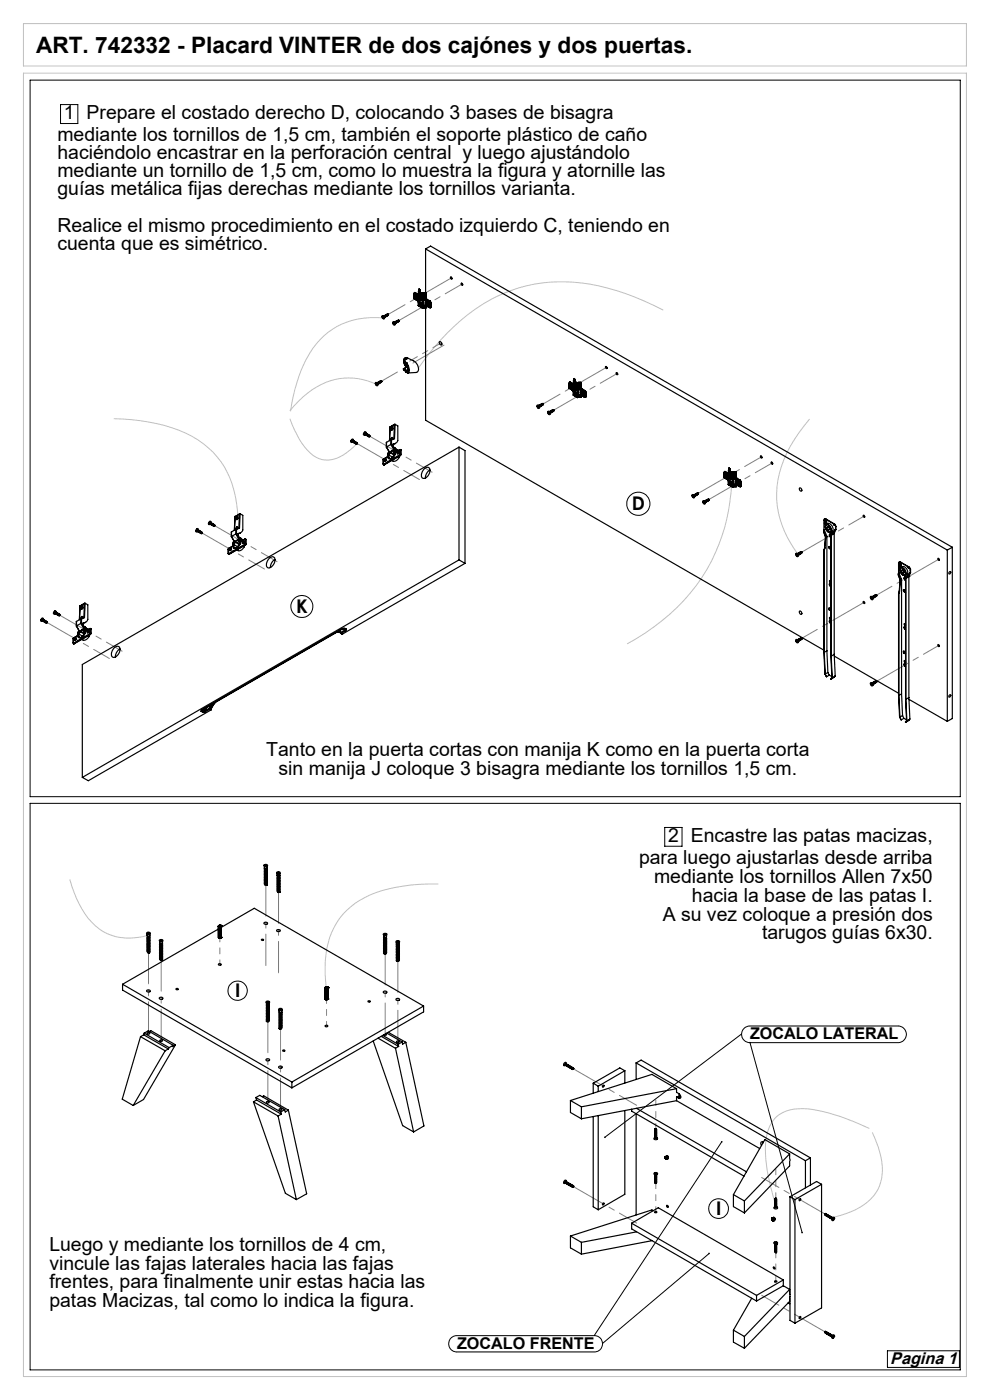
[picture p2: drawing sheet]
<svg xmlns="http://www.w3.org/2000/svg" width="210mm" height="297mm" viewBox="0 0 210 297" stroke-linecap="round" stroke-linejoin="round" font-family="sans-serif">
<defs><g id="words">
<text font-size="4.8" x="7.7" y="11.3">ART. 742332 - Placard VINTER de dos cajónes y dos puertas.</text>
<g font-size="4.1">
<text x="12.2" y="29.8">mediante los tornillos de 1,5 cm, también el soporte plástico de caño</text>
<text x="13.6" y="25.3">1</text>
<text x="18.4" y="25.3">Prepare el costado derecho D, colocando 3 bases de bisagra</text>
<text x="12.2" y="33.7">haciéndolo encastrar en la perforación central y luego ajustándolo</text>
<text x="12.2" y="37.6">mediante un tornillo de 1,5 cm, como lo muestra la figura y atornille las</text>
<text x="12.2" y="41.4">guías metálica fijas derechas mediante los tornillos varianta.</text>
<text x="12.2" y="49.2">Realice el mismo procedimiento en el costado izquierdo C, teniendo en</text>
<text x="12.2" y="53.1">cuenta que es simétrico.</text>
<text x="56.5" y="160.5">Tanto en la puerta cortas con manija K como en la puerta corta</text>
<text x="59.1" y="164.3">sin manija J coloque 3 bisagra mediante los tornillos 1,5 cm.</text>
<text x="141.7" y="178.6">2</text>
<text x="146.5" y="178.6">Encastre las patas macizas,</text>
<text x="135.5" y="183.3">para luego ajustarlas desde arriba</text>
<text x="138.7" y="187.3">mediante los tornillos Allen 7x50</text>
<text x="146.8" y="191.3">hacia la base de las patas I.</text>
<text x="140.6" y="195.3">A su vez coloque a presión dos</text>
<text x="161.7" y="199.3">tarugos guías 6x30.</text>
<text x="10.5" y="265.3">Luego y mediante los tornillos de 4 cm,</text>
<text x="10.5" y="269.3">vincule las fajas laterales hacia las fajas</text>
<text x="10.5" y="273.3">frentes, para finalmente unir estas hacia las</text>
<text x="10.5" y="277.3">patas Macizas, tal como lo indica la figura.</text>
</g>
<g font-size="4">
<text x="134" y="108.2">D</text>
<text x="62.8" y="130">K</text>
<text x="49.9" y="211.5">I</text>
<text x="151.9" y="257.8">I</text>
</g>
<text font-size="3.6" x="188.8" y="289.3">Pagina 1</text>
<g font-size="3.4">
<text x="159.1" y="220.5">ZOCALO LATERAL</text>
<text x="96.9" y="286.3">ZOCALO FRENTE</text>
</g>
</g></defs>
<g fill="none" stroke="#c0c0c0" stroke-width=".21">
<path d="M5 15.5h200v276.5h-200zM5 5h200v9h-200zM81.6 67.5a15.8 15.8 0 0 0-17.1 9.8l-1.1 2.6-.9 2.7-.9 4.7M140.7 65.8a46.4 46.4 0 0 0-22.4-6 33 33 0 0 0-23.5 10.9l-3.7 4.2-2.4 3.3M24.1 88.8a37.2 37.2 0 0 1 16.6 3.7 18.1 18.1 0 0 1 9.5 14.4l.2 3.1M61.5 88.8a17.1 17.1 0 0 0 4.9 7.8 5.5 5.5 0 0 0 6.5-.1l2.8-2.4M80.2 81.6a13.8 13.8 0 0 0-15.9 2.6l-2.8 2.9M171.7 88.9a26.4 26.4 0 0 0-6.9 14.3 20.4 20.4 0 0 0 4.5 14.5M155.2 102.4a38.9 38.9 0 0 1-18.3 31.9l-3.9 2.3M14.8 186.6a19.1 19.1 0 0 0 6.2 10.4 11.8 11.8 0 0 0 10.5 1.4M93 187.5a33 33 0 0 0-15.6 2.9 15.2 15.2 0 0 0-8.4 13.4v2.9l.2 3M184.4 239.4a42.7 42.7 0 0 0-13.2-4.2 8.2 8.2 0 0 0-6.8 2.1 9.9 9.9 0 0 0-2 7.5 46.4 46.4 0 0 0 2.3 11.3"/>
<path d="M185 240.2a16.4 16.4 0 0 1 2 9.8 9.2 9.2 0 0 1-5.5 6.6l-2.2 .9-2.6 .8"/>
</g>
<g fill="none" stroke="#000" stroke-width=".21">
<path d="M6.4 17h197.3v152h-197.3zM12.8 22.2h3.7v4h-3.7zM6.4 170.4h197.3v120.2h-197.3zM141 175.5h3.7v4h-3.7zM157.3 219.4l-29 21.9M157.8 218.2l1.1-.5h31.6a1.76 1.76 0 0 1 1.8 1.7 1.76 1.76 0 0 1-1.8 1.8h-31.4a1.76 1.76 0 0 1-1.7-1.1 1.76 1.76 0 0 1 .4-1.9zM159.1 221.1l11 40.4M153.1 242.2l-27 41.1M150.4 265.9l-22.6 19.1M95.7 283.8l1-.5h29.4a1.73 1.73 0 0 1 1.7 1.8 1.73 1.73 0 0 1-1.7 1.7h-29.2a1.73 1.73 0 0 1-1.6-1.1 1.73 1.73 0 0 1 .4-1.9zM188.2 286.6h15.3v3.5h-15.3z"/>
<circle cx="135.4" cy="106.9" r="2.47"/>
<circle cx="64" cy="128.7" r="2.33"/>
<circle cx="50.4" cy="210.2" r="2.05"/>
<circle cx="152.4" cy="256.4" r="2.1"/>
</g>
<path d="M95.7 59l-13.3 7.7M84.6 68l13.4-7.7M128.6 78l-13.4 7.7M117.5 87l13.4-7.7M148.1 104.6l13.4-7.7M150.4 106l13.4-7.8" fill="none" stroke="#808080" stroke-width=".21" stroke-dasharray="15.2 1.3 1.3 1.3" stroke-dashoffset="7.7"/>
<path d="M93.5 72.8l-6.6 3.8" fill="none" stroke="#808080" stroke-width=".21" stroke-dasharray="15.2 1.3 1.3 1.3" stroke-dashoffset="13.3"/>
<path d="M94.2 73.2l-13.2 7.7M75.8 94.1l13.2 7.6M78.4 92.5l13.3 7.7M42.9 113.1l13.2 7.6M45.6 111.5l13.2 7.7M170.1 117.1l13.2-7.6M199.1 118.6l-13.1 7.6M10 132.1l13.2 7.6M12.7 130.5l13.2 7.6M183.3 127.8l-13.2 7.6M186 144.5l13.1-7.6" fill="none" stroke="#808080" stroke-width=".21" stroke-dasharray="15.2 1.3 1.3 1.3" stroke-dashoffset="7.6"/>
<path d="M59.1 189.2v17.2M31.5 202v17.2M56.4 204.8v-17.1M56.8 216.7v17.1M81.7 219.4v-17.1M84.4 203.8v17.2M34.2 220.7v-17.1M59.5 235.4v-17.2" fill="none" stroke="#808080" stroke-width=".21" stroke-dasharray="15.2 1.3 1.3 1.3" stroke-dashoffset="8.6"/>
<path d="M46.6 198.9v5.7M69.3 217.6v-5.7" fill="none" stroke="#808080" stroke-width=".21" stroke-dasharray="15.2 1.3 1.3 1.3" stroke-dashoffset="14.3"/>
<path d="M121.6 226.7l13.4 7.8M121.6 251.7l13.4 7.8M175 257.6l-13.4-7.8M175 282.5l-13.4-7.7" fill="none" stroke="#808080" stroke-width=".21" stroke-dasharray="15.2 1.3 1.3 1.3" stroke-dashoffset="7.8"/>
<path d="M139.1 239.5v-6.1M139.1 251v6.1M164.6 254.2v-6.1M164.6 265.7v6.1" fill="none" stroke="#808080" stroke-width=".21" stroke-dasharray="15.2 1.3 1.3 1.3" stroke-dashoffset="14.1"/>
<path d="M170 261.3v.2l.2 .2-.1-.2 .1 .2a.18 .18 0 0 0 .1-.3 .18 .18 0 0 0-.3-.1zM128.2 241.1v.3l.1-.1-.1 .1h.2v-.3zM150.3 265.7v.3l.2 .1 .1-.3-.2 .1 .1-.2zM153 242.1l-.1 .2 .3 .1v-.3z" fill="#000"/>
<g fill="none" stroke="#000" stroke-width=".25">
<path d="M90.3 52.8l-.1 10.3M90.3 52.8l110.6 63.9M90.3 52.8l1-.6 110.7 63.9M95.6 58.8a.21 .21 0 0 1 .3 .1 .21 .21 0 0 1-.2 .3zM95.7 58.8l.2 .3M81 67a.35 .35 0 0 1 .5 .2 .35 .35 0 0 1-.2 .5l-.2-.3zM81.1 67.3h.1M81.2 67.2h.1M81.2 67.2l.1 .1M81.2 67.2l-.1 .1M81.2 67.3v-.2v.4M81.2 67.3v.2"/>
<path d="M81.3 67l.3 .3M81.3 67.3l.2 .1-.1-.1M81.3 67.2l-.1 .1M81.3 67.3h-.1M81.3 67.4l-.1 .1M81.4 67l.2 .1 .1 .2h-.1M81.5 67.1l.2 .1M81.5 67.2l.1 .1M81.6 67.3h.1M81.6 67.3v.2M81.7 67l.1 .1M81.7 66.9l.3 .3a.2 .2 0 0 0-.1-.3 .2 .2 0 0 0-.3 .1 .2 .2 0 0 0 .2 .2l-.1-.2h-.2"/>
<path d="M81.8 66.8h.2l.1 .3-.2-.3M81.8 66.9l.2 .2M82 66.8l.1 .2M82 66.7l.2 .3-.1-.3-.2 .1M82.1 66.7l.2 .1M82.2 66.7l.2 .2-.1-.2h-.2M82.3 66.6l.1 .2M82.3 66.8l-.1 .1M83.3 68.3a.35 .35 0 0 1 .5 .2 .35 .35 0 0 1-.2 .5l-.3-.4zM83.4 68.6h.1M83.4 68.5h.1M83.4 68.5l.2 .1"/>
<path d="M83.4 68.5v.1M83.5 68.6v-.2v.4M83.5 68.6v.2M83.5 68.3l.3 .3M83.6 68.6l.1 .2-.1-.2M83.6 68.5l-.1 .1M83.6 68.6h-.1M83.6 68.8h-.1M83.6 68.3l.3 .1v.2h-.1M83.8 68.5v.1M83.8 68.6h.1M83.8 68.4l.2 .1"/>
<path d="M83.8 68.6v.2M83.9 68.3l.2 .3-.1-.3h-.3M83.9 68.5h.1M84 68.3l.1 .1M84 68.2l.2-.1 .1 .3-.1-.2M84 68.2l.2 .3v-.2h-.3M84.1 68.2l.1 .2M84.2 68.1l.1-.1 .2 .3-.2-.2M84.2 68.1l.2 .2M84.3 68.3h.1M84.4 68l.1 .2M84.5 68l.1 .2-.1-.3-.2 .1"/>
<path d="M84.5 67.9l.1 .2M85.7 76.7h.1M85.7 78.4v.1M85.7 76.6h.1M85.7 78.3h.1M85.7 76.6v.1M85.7 78.3v.1M85.7 78.4h.1M85.7 78.4l.4 .5M85.7 76.6l.4 .5M85.7 76.6l.1 .7 .4 .6M85.7 76.7l.4 .4"/>
<path d="M85.7 78.3l.3 .4M85.7 78.5l.4 .4M85.7 76.4h.1M85.8 76.4l-.1 .2M85.8 78.2l-.1 .1M85.8 76.5l.4 .5M85.8 76.5l-.1 .1M85.8 78.2h.1M85.8 76.4v.1M85.8 78.2l.3 .4M86.1 77.1a1.4 1.4 0 0 1 .3 1.6l-.3-.1M86.1 77.1l.4 .8a.54 .54 0 0 1 .1 .6 .54 .54 0 0 1-.4 .3l-.2-.1"/>
<path d="M86.1 78.9l.4 .2M86.1 77.1a1.79 1.79 0 0 1 .4 2l-.4-.2M86.1 78.6l-.1 .1M86.1 78.9h.1M86.2 77h.1M86.2 77l-.1 .1M86.2 77l.4 .7a1.24 1.24 0 0 1-.1 1.4M86.4 76l-.4-.1a1.23 1.23 0 0 0 .1 1.8l.1 .2M86.4 77.8h.1M86.4 76l-.5 .1-.2 .4M86.4 76h.1M86.4 77.8l-.6 .4"/>
<path d="M86.4 77.8l.1 .1M86.5 76l-.7 .4M86.5 75.9l1.2 .6a1.69 1.69 0 0 1 .8 2.4l-2 .2M86.5 76l-.8 .4M86.5 75.9a.56 .56 0 0 0-.7 .1 .56 .56 0 0 0-.2 .6M86.5 75.9l-.1 .1M86.5 78.3l-.4 .3M87.8 63.4h.1M87.8 63.1v.1M87.9 63.4h.1M87.9 62.4v.1M87.9 62.1h.2"/>
<path d="M87.9 62.4h.1M87.9 63.4l.5 .3M87.9 62.5v.9M87.9 62.5l.5 .4M87.9 62.4l.6 .4M87.9 62.3v.1M88 63.5l.5 .3M88 62.4l.6 .3M88 62.4h-.1M88.1 62.2l-.2 .1M88.1 62.1l-.3 .1v1.2M88.1 62.2l-.1 .2"/>
<path d="M88.1 62.1l.6 .4M88.1 62.2l.6 .4M88.1 62.1h.1M88.1 62.1l.6 .3M88.2 62.9a.22 .22 0 0 0-.2 .2 .22 .22 0 0 0 .2 .2M88.2 62.8h-.1a.33 .33 0 0 0-.2 .3 .33 .33 0 0 0 .3 .3M88.2 62.8v.1M88.2 62.9l.2 .1M88.2 63.4l.2 .1M88.2 62.8l.2 .1M88.2 63.3v.1M88.2 63.3l.2 .1"/>
<path d="M88.3 62.9l.1 .2M88.4 63l.2 .3-.2 .1M88.4 62.9a.3 .3 0 0 1 .2 .3 .3 .3 0 0 1-.2 .3M88.4 62.9v.1M88.4 63.7l.3 .3-.3-.3M88.4 63.4v.1M88.4 62.9h.4M88.4 63.7h.1M88.4 63.1l-.2 .2M88.4 63.1l.1 .1M88.5 62.8l-.1 .1M88.5 62.8h.3"/>
<path d="M88.6 62.7l.2 .1M88.6 62.7l-.1 .1M88.6 63.3l-.2 .1M88.7 62.5h.1M88.7 62.6l-.1 .1M88.7 62.6h.1M88.7 64.8l.6 .3M88.7 64.8l.7 .4M88.7 64.1v.7M88.7 62.4v.1M88.7 62.4h.1M88.8 61.8h.1"/>
<path d="M88.8 64.9h.1M88.8 64v.2M88.8 64v-.1l.7 .5M88.8 61.8v2.2M88.8 64.2v.7M88.8 64.2l.5 .3M88.8 64l.7 .4M88.8 61.8l.1 .1M88.8 64.9l.8 .5M88.8 61.8l.2 .1-.1 .1M88.9 61.3l.1 .2-.1 .1v.1v-.1M88.9 62.8l.3 .1"/>
<path d="M88.9 61.3v.4M88.9 62v.8M88.9 62.8l.4 .2M88.9 61.3h.1M88.9 61.6h.1M88.9 62h.1M88.9 64.4a.26 .26 0 0 1 .3 .2 .26 .26 0 0 1-.2 .3l-.2-.3zM88.9 61.9v.1M88.9 61.9h.1M88.9 61.6l.1 .1M88.9 61.6l.1-.1v.9M88.9 62v.6"/>
<path d="M88.9 62.6h.1M89 62.6l.1 .2-.1-.1M89 61.3v.6M89 62v.7M89 61.7l-.2 .1M89 62.5h.1M89 63.2a.34 .34 0 0 1 .4 .2 .34 .34 0 0 1-.2 .4 .41 .41 0 0 1-.2-.6zM89 61.4l-.1 .2M89 61.7l-.1 .1M89 62.5v.1M89 62.4v.2M89 62.4v.1"/>
<path d="M89.1 64.4l.1 .3M89.1 62.2h1.2M89.1 62.2v.6l-.2-.2M89.1 62.2h.1M89.2 62.2h.1M89.2 62.9l.1 .1M89.2 62.2v.7M89.3 65.1l.2 .1M89.3 62.2v.8M89.3 64.5v.6M89.3 63h.1M89.4 62.2h.1"/>
<path d="M89.4 63h.1M89.4 62.2h-.1M89.4 62.2v.8M89.4 62.2l.2 .1M89.5 64.4l-.2 .1M89.5 64.4v.8M89.5 65.2h.1M89.5 64.4h.1M89.6 62.3h.1M89.6 65.4h.1M89.6 62.3v3.1M89.8 62.2h.1"/>
<path d="M89.8 65.3h.1M89.8 62.2l-.2 .1M89.8 62.2v3.1M89.8 65.3l-.2 .1M89.9 65.3h.1M89.9 62.2v3.1M89.9 62.2h.1M89.9 63.2l.1 .4 .3 .4M89.9 63.2h.1M89.9 65h.1M89.9 62.2v1M89.9 65v.3"/>
<path d="M90 63.2l.4 .6M90 62.2v1M90 65v.3M90.1 62.2h.2M90.1 63.1h.1M90.1 63.1l.4 .7M90.1 65h.1M90.1 65.3h.2M90.1 62.2h-.1M90.1 62.2v.9M90.1 65v.3M90.1 63.1l-.1 .1"/>
<path d="M90.1 65h-.1M90.1 65.3h-.1M90.2 64.8l-.1 .2M90.2 63.1l.4 .6M90.2 65l.1 24.1 84.5 48.8M90.3 64.8l-.1 .2M90.3 64.8h-.2l-.1 .2M90.3 63.2l.3 .4M90.3 65.1l.2-.2 .7 .4 .2-.1M90.3 64.8a.28 .28 0 0 0-.3 0 .28 .28 0 0 0-.1 .2M90.3 64.8h.1M90.3 64.8l.6 .4"/>
<path d="M90.3 62.2v1M90.3 65.1v.2M90.3 64l.6 .3M90.3 64.8l.6 .3M90.4 62.2h.1M90.4 64.2a.22 .22 0 0 0-.1 .2 .22 .22 0 0 0 .2 .2M90.4 64.1a.28 .28 0 0 0-.3 .3 .28 .28 0 0 0 .3 .3M90.4 63.8l-.1 .2M90.4 63.1l.2 .4M90.4 64.1v.1M90.4 62.2h-.1M90.4 64.2l.2 .1"/>
<path d="M90.4 64.7l.2 .1M90.4 64.1l.2 .1M90.4 63.1l-.1 .1M90.4 62.2v.9M90.4 65l-.1 .3M90.4 63.8l.6 .4M90.4 65l-.1 .1M90.5 64.9l-.1 .1M90.5 64.6l-.1 .1M90.5 63.8l.6 .4M90.5 63.8h-.1M90.5 64.6l.2 .1"/>
<path d="M90.5 64.2l.2 .2M90.6 63.7l-.1 .1M90.6 63.6l.6 .3M90.6 63.7l.6 .3M90.6 64.3l.2 .3-.1 .1M90.6 64.2a.3 .3 0 0 1 .3 .3 .3 .3 0 0 1-.3 .3M90.6 64.2v.1M90.6 63.5v.1M90.6 63.5l.6 .3M90.7 64.7l-.1 .1M90.7 64.4l-.2 .2M90.7 64.4l.1 .1"/>
<path d="M90.8 64.6l-.1 .1M90.9 65.1l.2 .1M90.9 65.1v.1M90.9 64.3v.8M90.9 65.2h.2M91 64.2l-.1 .1M91 64.2h.1M91.1 64.2l-.2 .1M91.1 65.2h.1M91.1 64.2v1M91.1 64.2h.1M91.1 64.2h-.1"/>
<path d="M91.1 65.1h.1M91.1 64.2h.2M91.1 65.1h.2M91.1 65.1l.1 .1M91.1 65.1v.1M91.1 64.2v.9M91.2 63.9l.2 .4M91.2 64l.1 .2M91.2 64l-.1 .2M91.2 63.8l.2 .4M91.2 63.8v.1M91.3 65.1l-.1 .1"/>
<path d="M91.3 64.2v.9M91.4 64.3v.9M91.4 65.1l-.1 .2M91.4 64.2v.1M91.4 65.1v.1M91.4 64.2v.9M93.2 72.5h.2a.41 .41 0 0 1 .3 .3 .41 .41 0 0 1-.1 .4l-.4-.3zM97.8 60.1h.1a.21 .21 0 0 1 .2 .2 .21 .21 0 0 1-.1 .2zM97.9 60.1l.2 .3M128.4 77.8l.1-.1a.21 .21 0 0 1 .3 .2 .21 .21 0 0 1-.2 .3zM128.6 77.7l.2 .4M130.7 79.1h.1a.21 .21 0 0 1 .2 .1 .21 .21 0 0 1-.2 .3z"/>
<path d="M130.8 79.1l.2 .3M74.5 93.6h.1M74.5 93.3l.2-.1a.34 .34 0 0 1 .3 .3 .34 .34 0 0 1-.3 .3 .24 .24 0 0 1-.3-.1 .24 .24 0 0 1 .1-.3zM74.6 93.6h.1M74.6 93.3v.4l.1-.1M74.6 93.3v.2M74.6 93.5l-.1 .1M74.6 93.5h.1M74.6 93.3l.1 .1M74.7 93.5l-.2 .1M74.8 93.5l.1-.1-.2 .1M74.9 93.7h.1"/>
<path d="M74.9 93.6v.1M75 93.3l-.1 .4-.2 .1M75 93.4v.3l-.1 .2v-.2M75 93.6l.2 .1-.2 .2 .1-.2M75.1 93.6l-.1 .2M75.2 93.7l-.1 .2M75.2 93.6l.2 .2-.3 .2 .2-.3M75.3 94h.1M75.4 93.8l-.1 .2M75.4 93.7l.1 .2-.2 .2 .1-.3M75.5 93.9l-.1 .1M75.5 93.8l.1 .2-.2 .2 .2-.3"/>
<path d="M75.6 93.9l.2 .1-.2 .3v-.4M75.8 94l-.1 .2M75.8 94h.1M77.2 92l.1 .1M77.3 92.1h.1M77.3 91.7a.23 .23 0 0 1 .3 0 .23 .23 0 0 1 0 .3 .28 .28 0 0 1-.2 .3 .28 .28 0 0 1-.3-.1zM77.3 91.8h.1M77.3 91.8v.1M77.3 91.8v.4l.1-.1M77.3 91.9l-.1 .1M77.3 91.9l.1 .1M77.4 92h-.2"/>
<path d="M77.5 91.9v-.1l-.1 .2M77.6 91.8v.3l-.2 .2M77.6 91.9l.2 .2-.2 .2v-.3M77.8 92.1l-.1 .1M77.8 92l.1 .2-.2 .2 .1-.3M77.9 92.1l-.1 .2M77.9 92.1l.1 .1-.1 .3 .1-.3M78 92.2v.2M78 92.1l.2 .1-.2 .4v-.2l.1-.2M78.2 92.3l-.1 .2M78.2 92.2l.1 .2-.2 .2 .1-.2M78.2 92.6h.1"/>
<path d="M78.3 92.4v.2M78.3 92.3l.2 .2-.2 .2v-.1M78.5 92.5l-.1 .1M78.5 92.5h.1M79.7 81.2a.37 .37 0 0 1 .4 .2 .37 .37 0 0 1-.2 .4l-.2-.2zM79.7 81.4l.2 .1M79.7 81.4l.1 .1M79.8 81.4h.1M79.8 81.4h-.1M79.8 81.5v.2M79.9 81.2l.2 .1 .1 .3M79.9 81.5l.1 .1"/>
<path d="M79.9 81.4l-.1-.2v.5M79.9 81.5h-.1M79.9 81.6l-.1 .1M80 81.5v.1zM80 81.2h.3v.3l-.3-.2M80 81.3h.1M80.1 81.1h.3l.1 .3-.2-.3M80.2 81.4h.1M80.2 81.5h.1M80.2 81.4v.1M80.2 81.2l.1 .1M80.2 81.5v.1"/>
<path d="M80.3 81.1l.2-.1 .1 .3-.2-.2M80.3 81.1l.2 .1M80.5 81l.1 .2M80.5 81l.3 .2-.1-.2h-.3M80.6 80.9h.2l.1 .2-.2-.2M80.6 80.9l.2 .2M80.7 80.8l.2-.1 .1 .3-.2-.1M80.8 81.1h.1M81 81h-.1M81.3 98.5l.1 .1M81.3 98.5h.1M81.3 97.5h.1"/>
<path d="M81.3 97.5v1M81.4 98.6h.1M81.4 97.4l-.1 .1M81.4 98.5l.1 .1M81.4 97.3l-.1 .2M81.4 97.3v.1M81.5 98.6h.1M81.6 97.5l.1-.2a.24 .24 0 0 1 .2 .4 .24 .24 0 0 1-.4 .1zM81.9 97.5l-.2 .3M82 94.9l.6 1M82 94.8v.1M82 93.8v1.1"/>
<path d="M82 94.8l.6 1.1M82 93.8v1M82.2 96.9h.1M82.2 96.9l-.8 .4M82.3 96.9l-.9 .5M82.4 96.5l.1 .1M82.4 96.5v.8M82.5 95.8l-.3 1.1M82.5 97.2l-.1 .1M82.5 95.8l-.2 .4v.7M82.5 97.2h.1M82.5 97.2l.1 .1"/>
<path d="M82.5 96.6v.6M82.5 96.6l.8 .4M82.7 95.9v.1M82.7 96l.1 .1M82.7 95.9h.1M82.7 96l-.3 .5M82.8 90.6l-.2 2.9zM82.8 96.1l-.3 .5M82.8 96.1l.8 .4M82.8 95.9v.2M82.8 95.9l.8 .5M82.8 95.8v.1"/>
<path d="M82.9 93.3h.1M82.9 94.3l.6 1.1-.9 .5M82.9 94.3l-.9 .5M82.9 93.3v1M82.9 93.3l-.9 .5M83 92.9h.3l-.3 .3zM83 94.3h-.1M83 93.3v1M83 91.2h.1M83 94.3l.6 .9M83.1 91.2v.1M83.1 90.4l-.3 .2"/>
<path d="M83.1 90.4l-.1 .8M83.1 90.4h.1M83.1 95.6l.5 .3M83.1 90.8l.2 .1M83.1 90.4v.8M83.2 92.8l-.2 .4M83.3 97h.1M83.4 95.5l.1 .1M83.4 95.5h.1M83.5 95.5h.1M83.5 95.5h-.1M83.5 95.5v.1"/>
<path d="M83.5 95.6l.2 .2-.1 .1M83.5 95.5l.3 .2M83.5 93l.2 .1M83.5 93l-.6 .3M83.6 95l.2 .1M83.6 96.5l-.3 .5M83.6 96.4v.1M83.6 95.1l.3 .3v.5M83.6 95.9v.5M83.7 90h.1M83.7 90l-.3 .2-.1 1h-.3M83.7 93.1l-.7 .2"/>
<path d="M83.7 90l-.2 3M83.7 96.4l-.4 .7-.5 .2-.3-.1M83.8 96.4a1.14 1.14 0 0 1-1.4 .9M83.8 96.4h-.1M83.8 95.7l-.1 .7M83.8 95.7v.7M83.8 95.1l.3 .3v.3M83.8 90l.6 .3v3.1a1.1 1.1 0 0 1-1 .8l.2 .9M83.8 95.1l.2 .3 .1 .4M83.8 90l-.1 3.1M83.9 94l-.5 .2M84.1 95.4l.3 .2"/>
<path d="M84.4 96l.2-.1-.1 .3zM84.4 95.6h.1M84.4 95.8a.25 .25 0 0 1 .2 .3 .25 .25 0 0 1-.4 .1zM84.5 96.9l.2 .1M84.6 96.1l-.1 .1M84.6 96.8l.1 .1M84.6 96l-.2 .2M84.7 97a1.1 1.1 0 0 1-1.6 .7M84.7 96.9v.1M84.7 96.8v.1M84.8 96.5v.1M84.8 95.4v.1"/>
<path d="M84.8 95.4h.1M84.8 95.4l-.9 .5M84.8 96.5l-3.4 2M84.8 96.4v.1M84.8 96.4h.2M84.8 95.5h.2M84.8 96.6l.1 .1M84.8 95.5v.9M84.8 96.6l-3.3 2M84.9 96.7l-3.4 1.9M84.9 95.4l.2 .1M84.9 95.4l.1 .1"/>
<path d="M85 96.4l-.2 .2M85 96.4h.1M85 95.5v.9M85 95.5h.1M85.1 96.4l-.2 .3M85.1 95.5v.9M90.1 99.4a.66 .66 0 0 1 .9-.2 .66 .66 0 0 1 .2 1 1.34 1.34 0 0 1-1.6 1.2 1.59 1.59 0 0 1 .5-2zM91.2 99.7a1.9 1.9 0 0 0-1 1.7M97.4 94.9l-79.9 46.1v23.9M97.4 94.9v23.9M97.4 94.9l1.2 .7v23.9M113.9 86a.35 .35 0 0 1 .5 .2 .35 .35 0 0 1-.2 .4l-.3-.2z"/>
<path d="M114 86.3h.1M114.1 86.2h.1M114.1 86.2l.1 .1M114.1 86.2l-.1 .1M114.1 86.3v-.2v.4M114.1 86.3v.2M114.2 86h.1M114.2 86.3l.1 .1v-.1M114.2 86.2l-.1 .1M114.2 86.3h-.1M114.2 86.4l-.1 .1M114.3 86l.2 .1v.2h-.1"/>
<path d="M114.3 86l.1 .3M114.4 86.1v.2M114.4 86.3h.1M114.4 86.3v.2M114.5 86l.2 .3v-.2l-.3-.2 .1 .3M114.5 86l.2 .1M114.6 85.9l.2 .2v-.2h-.3M114.7 85.8h.2l.1 .3-.2-.3M114.7 85.9l.1 .1M114.8 85.8l.2-.1 .1 .3-.2-.2M114.8 85.8l.2 .1M115 85.7l.1 .2"/>
<path d="M115 85.7l.3 .2-.1-.2h-.3M115.1 85.6l.2 .2M116.2 87.3a.35 .35 0 0 1 .4 .2 .35 .35 0 0 1-.1 .4l-.3-.3zM116.2 87.6h.2M116.3 87.5h.1M116.3 87.5l.2 .1M116.3 87.5l-.1 .1M116.4 87.6l.1-.2v.4h-.1M116.4 87.6v.2M116.5 87.3l.2 .3M116.5 87.6l.1 .1v-.1M116.5 87.5l-.1 .1"/>
<path d="M116.5 87.6h-.1M116.5 87.7l-.1 .1M116.5 87.3l.3 .1-.1 .2M116.6 87.3l.2-.1 .1 .4-.1-.3M116.7 87.5v.1M116.7 87.6h.1M116.7 87.3l.1 .2M116.7 87.6v.2M116.8 87.5h.1M116.8 87.3l.1 .1M116.9 87.1h.2l.1 .3-.1-.3M116.9 87.2l.2 .3-.2-.3h-.1"/>
<path d="M117 87.2l.1 .1M117.1 87.1l.1-.1 .2 .3-.2-.2M117.1 87.1l.2 .1M117.2 87.2h.1M117.3 87l.1 .2M117.3 87l.2 .2v-.2h-.3M117.4 86.9l.1 .2M120.7 82.3l.1 .1M120.7 82.1v.1M120.7 82.3h.1M120.8 81.4v.1M120.8 81.4h.1"/>
<path d="M120.8 82.3v.1M120.8 82.4l.5 .3M120.8 82.3l.5 .4M120.8 81.5v.8M120.8 81.5l.5 .3M120.8 81.1h.2M120.8 81.4l.6 .3M120.8 81.3h.1M120.9 82.4l.5 .4M120.9 81.3l-.1 .1M120.9 81.3l.6 .4M120.9 81.2l-.1 .1"/>
<path d="M120.9 81.1h-.2v1.2M120.9 81.2v.1M120.9 81.1l.6 .4M120.9 81.2l.6 .4M121 81.1h-.1M121 81.1l.6 .3M121 81.8a.22 .22 0 0 0-.1 .3 .22 .22 0 0 0 .2 .2M121 81.8a.28 .28 0 0 0-.3 .3 .28 .28 0 0 0 .3 .3M121 81.8h.1M121 81.8l.2 .2M121 82.4l.2 .1M121 81.8l.2 .1"/>
<path d="M121.1 82.3l-.1 .1M121.1 82.3l.2 .1M121.1 81.9l.2 .2M121.2 82l.3 .3-.2 .1M121.2 81.9a.3 .3 0 0 1 .3 .3 .3 .3 0 0 1-.3 .3M121.2 81.9v.1M121.3 82.7l.3 .3M121.3 82.4l-.1 .1M121.3 81.8l.3 .1M121.3 82.7h.1M121.3 82.1l-.2 .2M121.3 82.1l.1 .1"/>
<path d="M121.4 81.7l-.1 .1M121.4 81.7l.2 .1M121.5 81.7h.1M121.5 81.7h-.1M121.5 82.3l-.2 .1M121.5 81.5h.1M121.5 81.6v.1M121.5 81.6h.1M121.6 83.8l.6 .3M121.6 83.8l.7 .4M121.6 83v.8M121.6 81.4l-.1 .1"/>
<path d="M121.6 81.4h.1M121.7 80.7h.1M121.6 83.9h.1M121.6 83v.1M121.6 80.7v2.3M121.6 83.1l.1 .8M121.6 83.1l.6 .4M121.6 83l.7 .4M121.7 82.9l.7 .5M121.7 82.9l-.1 .1M121.7 80.8l.1 .1M121.7 83.9l.7 .4"/>
<path d="M121.7 80.7l.2 .2-.1 .1M121.7 81.8l.4 .1M121.7 83.4h.1a.26 .26 0 0 1 .3 .1 .26 .26 0 0 1-.2 .4zM121.7 80.3v.4M121.7 81v.8M121.7 81.8l.4 .2M121.7 80.3l.1 .1M121.7 80.3h.1M121.8 80.6h.1M121.8 81h.1M121.8 80.9v.1M121.8 80.6v.1"/>
<path d="M121.8 80.6l.1-.1v.9M121.8 80.9v.7M121.8 81.6h.1M121.8 82.2h.2a.33 .33 0 0 1 .3 .2 .33 .33 0 0 1-.2 .4l-.3-.3zM121.8 80.4v.3v-.2M121.8 81.6l.2 .2-.1-.1M121.8 80.3l.1 .6M121.8 81v.7M121.8 80.7h-.1M121.8 80.3l.1 .1M121.8 81.5h.1M121.9 80.4l-.1 .1"/>
<path d="M121.9 80.7l-.2 .1M121.9 81.5l-.1 .1M121.9 81.4l-.1 .2M121.9 81.4v.1M121.9 80.9l-.1 .1M122 83.4l.1 .3M122 81.1l1.2 .1M122 81.1v.7l-.2-.2M122 81.1l.1 .1M122.1 81.2h.1M122.1 81.9l.1 .1M122.1 81.2v.7"/>
<path d="M122.2 84.1l.1 .1M122.2 81.2v.8M122.2 83.5v.6M122.2 82h.1M122.2 81.1h.1M122.2 81.1v.1M122.2 81.1v.9M122.3 81.1l.1 .1M122.3 81.1v.9M122.3 83.4l-.1 .1M122.3 83.4v.8M122.4 84.2h.1"/>
<path d="M122.4 83.4v.8M122.4 83.4h-.1M122.4 84.2h-.1M122.4 81.2h.1M122.4 84.3h.1M122.4 81.2v3.1M122.5 81.2v3.1M122.7 81.1h.1M122.7 84.2h.1M122.7 81.1l-.2 .1M122.7 81.1v3.1M122.7 84.2l-.2 .1"/>
<path d="M122.7 84.2l.1 .1M122.7 81.1l.1 .1M122.8 82.2l.1 .4 .3 .3M122.8 81.2h.1M122.8 82.2h.1M122.8 84h.1M122.8 84.3h.1M122.8 81.2v1M122.8 84v.3M122.9 82.2l.4 .6M122.9 81.2v1M122.9 84v.3"/>
<path d="M123 81.1h.1M123 82.1h.1M123 82.1l.4 .7M123 84h.1M123 84.2h.1M123 81.1l-.1 .1M123 81.1v1M123 84v.2M123 82.1l-.1 .1M123 84h-.1M123 84.2l-.1 .1M123 83.7v.3"/>
<path d="M123.1 82.1l.3 .6M123.1 84.2l.1 .1M123.1 81.1v1M123.1 84v.2M123.1 81.1l.1 .1M123.2 83.8l-.1 .2M123.2 82.2l.2 .3M123.2 84.1l.2-.2 .7 .4 .1-.1M123.2 83.8a.28 .28 0 0 0-.3-.1 .28 .28 0 0 0-.1 .3M123.2 83.8h.1M123.2 81.2v1M123.2 84.1v.2"/>
<path d="M123.2 82.9l.6 .4M123.2 83.8l.6 .3M123.3 83.8h-.3l-.1 .2M123.3 83.8l.5 .4M123.3 81.1h.1M123.3 83.1a.25 .25 0 0 0-.3 .2 .25 .25 0 0 0 .2 .3l.1 .1M123.3 82.8l-.1 .1M123.3 82.1l.2 .4M123.3 83.1h.1M123.3 81.1l-.1 .1M123.3 83.7l.2 .1M123.3 83.1l.2 .2"/>
<path d="M123.3 82.1l-.1 .1M123.3 81.1v1M123.3 84l-.1 .3M123.3 82.8l.6 .4M123.3 84l-.1 .1M123.3 83.1a.22 .22 0 0 0-.1 .3 .22 .22 0 0 0 .2 .2M123.3 83.9v.1M123.4 83.6l-.1 .1M123.4 82.8l.6 .3M123.4 82.8h-.1M123.4 83.6l.2 .1M123.4 83.2l.2 .2"/>
<path d="M123.4 82.7v.1M123.4 82.5l.6 .4M123.4 82.7l.6 .3M123.5 83.3a.28 .28 0 0 1 .3 .2 .28 .28 0 0 1-.3 .3M123.5 83.3h.1M123.5 82.5l.6 .4M123.5 82.5h-.1M123.5 83.3l.2 .3v.1h-.1M123.6 83.7l-.1 .1M123.6 83.4l-.2 .2M123.6 83.4l.1 .1M123.7 83.6l-.1 .1"/>
<path d="M123.8 84.1h.1M123.8 83.3v.8M123.8 84.1l.1 .1M123.9 83.2l-.1 .1M123.9 83.2v.1M123.9 83.3h-.1M123.9 84.1v.1M123.9 83.3v.8M124 83.1v.1M124 83.1l-.1 .1M124 83.2h.1M124 84.1h.1"/>
<path d="M124 84.1v.1M124 84.1l-.1 .1M124 83.2v1M124 83.2l-.1 .1M124 82.9l.2 .4M124 83l.1 .2M124 83v.1M124.1 82.9l.2 .3M124.1 82.9h-.1M124.1 84.1l-.1 .1M124.1 83.2v.9M124.2 83.3v.9"/>
<path d="M124.3 84.1l-.1 .2M124.3 83.2l-.1 .1M124.3 84.1l-.1 .1M124.3 83.2v.9M154.6 99.7h.1M154.6 99.8l-.1 2.1M154.6 99.8l.2 .1h-.1M154.6 99.3v.4M154.6 99.9v.8M154.6 99.3l.1 .1M154.6 99.3l.2 .1M154.7 99.6h.1"/>
<path d="M154.7 99.9h.1M154.7 100v-.2v.8M154.7 99.6v.1M154.7 100h.1M154.7 99.6l.1-.2v1M154.7 99.3l.1 .5M154.7 99.7h-.1M154.7 99.4v.2M154.7 99.9v.7M154.7 99.7l-.1 .1M154.8 99.4l-.1 .1M154.8 99.7l-.2 .1"/>
<path d="M154.8 99.9l-.1 .1M161.4 96.7a.21 .21 0 0 1 .2 .2 .21 .21 0 0 1-.1 .3zM161.4 96.7l.2 .4M163.6 98l.3 .2v.2a.24 .24 0 0 1-.3-.1 .24 .24 0 0 1 0-.3zM163.7 98l.2 .4M41.6 112.5h.2M41.6 112.5l.1 .1M41.7 112.6h.1M41.8 112.3v.1M41.8 112.5h-.2M41.8 112.3v.4v-.2M41.8 112.3v.2"/>
<path d="M41.8 112.5v.1M41.8 112.5h.1M41.8 112.1a.32 .32 0 0 1 .2 .5 .32 .32 0 0 1-.5 .1zM41.8 112.5l-.1 .1M41.9 112.5l.1-.1-.2 .1M42 112.7h.1M42.1 112.5l-.1 .2M42.1 112.3v.3l-.3 .2M42.1 112.4l.1 .2-.2 .3v-.2M42.2 112.5l.1 .2-.2 .2 .2-.3M42.2 112.6l-.1 .2M42.3 112.6a.16 .16 0 0 1 .2 .2 .16 .16 0 0 1-.2 .1 .18 .18 0 0 1 .1-.2 .18 .18 0 0 1 .2 .2l-.2 .2 .1-.3"/>
<path d="M42.3 112.7v.2M42.4 113h.1M42.5 112.7l-.1 .3M42.6 112.8l.2 .2-.3 .2 .2-.3M42.6 112.9l-.1 .1M42.7 112.9a.16 .16 0 0 1 .2 .1 .16 .16 0 0 1-.2 .2l.1-.3M42.9 113l-.1 .2M42.9 113h.1M44.3 111h.2M44.3 111l.1 .1M44.4 111.1h.1M44.4 110.7l.1-.1a.32 .32 0 0 1 .2 .4 .32 .32 0 0 1-.5 .2z"/>
<path d="M44.5 110.8h.1M44.5 111v.1M44.5 110.8v.1M44.5 110.8v.4v-.2M44.5 110.9l-.2 .1M44.5 110.9h.1M44.5 110.9l-.1 .2M44.6 110.9l.1-.1-.2 .1M44.8 110.8l-.1 .3-.2 .2M44.8 110.9l.1 .2-.2 .2 .1-.3M44.9 111.1l-.1 .1M44.9 111l.1 .2-.2 .2 .1-.3"/>
<path d="M44.9 111.3h.1M45 111.1v.2M45 111.1l.2 .1-.2 .2 .1-.2M45.2 111.2l-.1 .2M45.2 111.1l.1 .1-.1 .3-.1-.1 .1-.2M45.3 111.3l-.1 .2M45.3 111.2l.1 .2-.1 .2 .1-.3M45.4 111.4v.1M45.4 111.3l.2 .2-.1 .2-.1-.1M45.6 111.4l-.1 .3M48.4 117.4l.1 .1M48.4 117.4h.1"/>
<path d="M48.4 116.5h.1M48.4 116.5v.9M48.5 117.5l.1 .1M48.5 117.5h.1M48.5 116.4l-.1 .1M48.5 117.4l.1 .1M48.5 116.3l-.1 .2M48.5 116.3v.1M48.6 117.5v.1M48.9 116.3a.24 .24 0 0 1 .1 .3 .24 .24 0 0 1-.4 .1zM49 116.5l-.1 .3M49.1 113.8l.6 1.1"/>
<path d="M49.1 113.8h.1M49.1 112.9v.9M49.4 115.8h.1M49.4 115.8l-.9 .5M49.4 115.8l-.9 .6M49.5 115.5h.1M49.5 115.5v.7M49.6 114.8l-.2 1M49.6 116.2h-.1M49.6 116.2h.1M49.6 115.5v.7M49.6 115.5l.8 .5"/>
<path d="M49.8 114.9v.1M49.8 115h.1M49.8 114.9h.2M49.8 115l-.3 .5M49.8 114.9h.1M49.9 109.5l-.2 3M49.9 115l-.3 .5M49.9 115l.8 .5M50 114.9l-.1 .1M50 114.9l.7 .5M50 114.8v.1M50 112.3h.2"/>
<path d="M50 113.3l.7 1.1-1 .5M50 113.3l-.9 .5M50 112.3v1M50 112.3l-.9 .6M50.2 113.2l-.2 .1M50.2 111.9h.2l-.3 .2zM50.2 112.3v.9M50.2 110.1v.1M50.2 113.2l.5 1M50.2 110.2h.1M50.2 109.4l-.3 .1M50.2 109.4v.7"/>
<path d="M50.2 109.4h.1M50.2 114.6l.5 .3M50.2 109.8l.2 .1M50.2 109.4v.8M50.3 111.8l-.2 .3M50.4 116h.1M50.6 114.5v.1M50.6 114.4v.1M50.6 114.5h.1M50.6 114.5l.3 .2M50.6 114.6l.3 .2M50.7 112h.1"/>
<path d="M50.7 112l-.7 .3M50.7 114h.2M50.7 115.5l-.3 .5M50.7 115.4v.1M50.7 114l.3 .3v.6M50.7 114.9v.5M50.8 109h.1M50.8 109l-.3 .2-.1 .9-.2 .1v-.1M50.8 112l-.6 .3M50.8 109l-.1 3M50.9 115.4l-.5 .7-.5 .2-.3-.1M50.9 115.4h.1"/>
<path d="M50.9 114.8l-.2 .1M50.9 114.8v.6M50.9 115.4a1.15 1.15 0 0 1-1.4 .8M50.9 114.7v.1M50.9 114.7v.7M50.9 109l.6 .3v3.1a1.1 1.1 0 0 1-1 .8l.2 .9M50.9 109l-.1 3M51 113l-.5 .2M51.2 114.3l.3 .2M51.2 114.4l.3 .1M51.3 114.8l-.1-.4-.3-.4 .3 .3v.5M51.5 115l.2-.1-.2 .3z"/>
<path d="M51.5 114.5v.1M51.5 114.8a.23 .23 0 0 1 .2 .3 .23 .23 0 0 1-.4 0zM51.6 115.9l.2 .1M51.7 115.1h-.1M51.7 115.8l.1 .1M51.7 114.9l-.2 .3M51.8 116a1.11 1.11 0 0 1-1.6 .7M51.8 115.9v.1M51.8 115.7v.2M51.9 115.5l.1 .1M51.9 114.4h.1M51.9 114.4l-.9 .5"/>
<path d="M51.9 115.5l-3.4 1.9M51.9 114.4h.2M52 115.4l-.1 .1M52 115.4h.1M52 114.4h.1M52 115.6h.1M52 114.4v1M52 115.6l-3.4 1.9M52 115.6l-3.4 2M52.1 114.4l.1 .1M52.1 114.4h.1M52.1 115.4l-.1 .2"/>
<path d="M52.1 115.4h.1M52.1 114.4v1M52.2 115.4l-.2 .2M52.2 114.5v.9M57.2 118.4a.66 .66 0 0 1 .9-.2 .66 .66 0 0 1 .2 .9 1.45 1.45 0 0 1-1.5 1.3 1.41 1.41 0 0 1 .4-2zM58.3 118.7a1.9 1.9 0 0 0-.9 1.7M97.4 118.8l-79.9 46.1M97.4 118.8l1.2 .7M98.6 119.5l-26 15M146.8 105a.35 .35 0 0 1 .5 .2 .35 .35 0 0 1-.2 .4l-.3-.3zM146.9 105.2h.1M146.9 105.2l.1 .1"/>
<path d="M146.9 105.2l.2 .1M147 105.2v-.1v.4M147 105.3v.2M147 104.9l.2 .1M147.1 105.3l.1 .1-.1-.1M147.1 105.2h-.1M147.1 105.3h-.1M147.1 105.4l-.1 .1M147.1 105l.3 .1v.2h-.1M147.2 105l.1 .3M147.2 105l.3-.1 .1 .3-.2-.2M147.3 105.1v.1"/>
<path d="M147.3 105.2h.1M147.3 105l.1 .2M147.3 105.3v.1M147.5 104.9l.1 .2M147.5 104.9l.2 .2v-.2h-.3M147.5 104.8h.2l.1 .3-.2-.3M147.6 104.8l.1 .2M147.7 104.7h.2l.1 .3-.2-.3M147.7 104.8l.1 .1M147.9 104.7l.1 .1M147.9 104.6l.2 .3v-.2h-.3M148 104.6l.1 .2"/>
<path d="M149 106.3a.38 .38 0 0 1 .5 .2 .38 .38 0 0 1-.1 .5l-.4-.4zM149.2 106.5l.2 .1M149.2 106.5l.1 .1M149.2 106.5h.1M149.3 106.6v.2M149.3 106.3l.3 .3M149.4 106.6l.1 .1-.1-.1M149.4 106.5l-.1-.1v.4M149.4 106.6h-.1M149.4 106.7l-.1 .1M149.4 106.3l.2 .1v.2M149.5 106.3l.2-.1 .1 .3-.2-.2"/>
<path d="M149.5 106.4l.1 .1M149.6 106.5h.1M149.6 106.3l.1 .2M149.6 106.6v.1M149.7 106.5h.1M149.7 106.3l.1 .1M149.8 106.1l.2-.1 .1 .4-.2-.3M149.8 106.2l.2 .2-.2-.3-.2 .1M149.9 106.1l.1 .2M149.9 106h.2l.1 .3-.1-.3M150 106.1l.1 .2M150.1 106l.1 .1"/>
<path d="M150.2 105.9l.2 .3-.2-.3-.1 .1M150.3 105.9l.1 .2M153.6 101.3h.1M153.6 101.1v.1M153.6 100.4v.1M153.6 100.4h.1M153.6 101.3l.6 .4M153.6 101.3l.6 .3M153.6 100.5v.8M153.6 100.5l.6 .3M153.7 100.4l-.1 .1M153.7 100h.2"/>
<path d="M153.7 100.4l.6 .3M153.7 100.3h.1M153.7 101.4l.6 .3M153.7 100.3l-.1 .1M153.7 100.3l.6 .4M153.8 100.2l-.1 .1M153.8 100.1h-.2v1.2M153.8 100.1l.6 .3M153.8 100.2l.6 .3M153.9 100l-.1 .1M153.9 100l.6 .4M153.9 100.8a.22 .22 0 0 0-.1 .3 .22 .22 0 0 0 .2 .1"/>
<path d="M153.9 100.8a.28 .28 0 0 0-.3 .3 .28 .28 0 0 0 .3 .2M153.9 100.8l.2 .2M153.9 101.3l.2 .2M153.9 100.8l.2 .1M153.9 100.8h.1M154 101.2l-.1 .1M154 101.2l.2 .1M154 100.9l.2 .2M154.1 101l.2 .2-.1 .1M154.1 100.9a.28 .28 0 0 1 .3 .3 .28 .28 0 0 1-.3 .3M154.1 100.9v.1M154.2 101.7l.3 .3"/>
<path d="M154.2 101.3l-.1 .2M154.2 101.6l.3 .3M154.2 100.8l.3 .1M154.2 101.6v.1M154.2 101.1l-.2 .1M154.2 101.1l.1 .1M154.3 100.7l-.1 .1M154.3 100.7h.2M154.3 100.7h.1M154.3 101.3h-.1M154.4 100.4h.1M154.4 100.5l-.1 .2"/>
<path d="M154.4 100.5l.1 .1M154.5 102.8l.6 .3M154.5 102.8l.7 .4M154.5 102v.8M154.5 100.4h-.1M154.5 100.4h.1M154.5 102.9h.1M154.5 101.9v.2M154.5 102.1v.8M154.5 102.1l.6 .3M154.5 101.9l.7 .5M154.6 101.9l.7 .4"/>
<path d="M154.6 101.9h-.1M154.6 102.9l.7 .4M154.6 100.7l.3 .2M154.6 100.7l.4 .3M154.7 102.3a.28 .28 0 0 1 .3 .2 .28 .28 0 0 1-.2 .4l-.2-.4zM154.7 100.6h.1M154.7 101.2l.2-.1a.33 .33 0 0 1 .3 .3 .33 .33 0 0 1-.2 .4l-.3-.3zM154.7 100.6l.2 .1M154.7 100.5h.1M154.8 100.7h.1M154.8 100.5h-.1M154.8 100.4l-.1 .2"/>
<path d="M154.8 100.4v.1M154.8 101.2l.2 .1 .2 .3a.25 .25 0 0 1-.4-.1 .25 .25 0 0 1 0-.3zM154.8 102.4l.2 .3M154.9 100.2v.5l-.2-.1M154.9 100.2h.1M154.9 100.2h.2M154.9 100.9l.2 .1M154.9 100.2v.7M155 100.2h.1M155 100.2h1.1M155.1 103.1l.1 .1M155.1 100.2h.1"/>
<path d="M155.1 100.2v.8M155.1 102.4v.7M155.1 101h.1M155.2 100.2h.1M155.2 100.2v.8M155.2 102.4h-.1M155.2 102.4v.8M155.3 103.1h.1M155.3 102.3v.8M155.3 102.3l-.1 .1M155.3 103.1l-.1 .1M155.3 100.2h.1"/>
<path d="M155.3 103.3h.1M155.3 100.2v3.1M155.4 100.2v3.1M155.5 100.2h.1M155.5 103.3h.1M155.5 100.2h-.1M155.5 100.2v3.1M155.5 103.3h-.1M155.6 103.3h.1M155.6 100.2v3.1M155.6 100.2h.1M155.6 101.1l.1 .4 .4 .4"/>
<path d="M155.6 100.2h.2M155.6 101.1h.2M155.6 103h.2M155.6 103.3h.2M155.6 100.2v.9M155.6 103v.3M155.8 101.1l.4 .7M155.8 100.2v.9M155.8 103v.3M155.9 100.1h.1M155.9 101.1h.1M155.9 101.1l.3 .7"/>
<path d="M155.9 103h.1M155.9 103.2h.1M155.9 100.1l-.1 .1M155.9 100.1v1M155.9 103v.2M155.9 101.1h-.1M155.9 103h-.1M155.9 103.2l-.1 .1M155.9 102.7v.3M156 101.1l.3 .5M156 103.2l.1 .1M156 100.1v1"/>
<path d="M156 103v.2M156 100.1l.1 .1M156.1 102.8l-.1 .2M156.1 101.1l.2 .4M156.1 103l.1-.1 .8 .4 .1-.2M156.1 102.8a.28 .28 0 0 0-.3-.1 .28 .28 0 0 0-.2 .3M156.1 102.8h.1M156.1 100.2h.1M156.1 100.2v.9M156.1 103v.3M156.1 101.9l.6 .4M156.1 102.8l.6 .3"/>
<path d="M156.1 102.8h-.2l-.1 .2M156.2 102.1a.22 .22 0 0 0-.1 .3 .22 .22 0 0 0 .1 .1M156.2 102.1a.25 .25 0 0 0-.3 .2 .25 .25 0 0 0 .2 .3l.1 .1M156.2 101.8l-.1 .1M156.2 101.1l.2 .4M156.2 102.1l.2 .2M156.2 102.7l.2 .1M156.2 100.2h-.1M156.2 101.1h-.1M156.2 100.2v.9M156.2 103l-.1 .3M156.2 101.8l.6 .4"/>
<path d="M156.2 103h-.1M156.2 102.9v.1M156.2 102.5v.2M156.2 101.8l.6 .3M156.2 101.8h.1M156.2 102.5l.3 .2M156.3 102.2l.2 .2M156.3 101.6l-.1 .2M156.3 101.5l.6 .4M156.3 101.6l.6 .4M156.4 101.5h-.1M156.4 101.5l.6 .3"/>
<path d="M156.4 102.3l.2 .2v.2h-.1M156.4 102.3v-.1a.28 .28 0 0 1 .2 .3 .28 .28 0 0 1-.2 .3M156.5 102.7l-.1 .1M156.5 102.4l-.3 .1M156.5 102.4l.1 .1M156.6 102.6l-.1 .1M156.7 103.1h.1M156.7 102.3v.8M156.8 102.2l-.1 .1M156.8 102.2h.1M156.8 103.1h.1M156.8 102.2v.9"/>
<path d="M156.8 102.1v.1M156.9 102.2h.1M156.9 103.1h.1M156.9 103.1h-.1M156.9 102.2h-.1M156.9 102.2v.9M156.9 101.9l.2 .3M156.9 102l.1 .2M156.9 102l-.1 .1M157 101.8l.2 .4M157 101.8l-.1 .1M157 103.1h-.1"/>
<path d="M157 102.2v.9M157.1 102.2v.9M157.2 103.1l-.1 .2M157.2 102.2h-.1M157.2 103.1h-.1M157.2 102.2v.9M168.8 117.4a.35 .35 0 0 1 .5 .2 .35 .35 0 0 1-.2 .5l-.3-.5zM168.9 117.7h.2M168.9 117.7l.1 .1M168.9 117.6h.1M168.9 117.6v.1M169 117.8v.1"/>
<path d="M169.1 117.4l.2 .3M169.1 117.7l-.1 .1M169.1 117.7l.1 .2v-.1M169.1 117.6l-.1-.1v.4M169.1 117.9h-.1M169.1 117.4l.2 .1v.2M169.3 117.6v.1M169.3 117.5l.1 .1M169.3 117.7h.1M169.3 117.7v.2M169.4 117.4l.1 .3v-.3h-.3M169.4 117.4l.1 .1"/>
<path d="M169.5 117.3l.3-.1v.3l-.1-.2M169.5 117.3l.2 .3-.1-.3-.2 .1M169.6 117.3l.1 .2M169.6 103.5l.3 .1a.33 .33 0 0 1 .2 .3 .33 .33 0 0 1-.2 .3l-.3-.2zM169.7 117.2h.2l.1 .2-.2-.2M169.7 117.2l.1 .2M169.9 117.2l.1 .1M169.9 117.1l.2 .2-.1-.2h-.2M170 117l.1 .2M170 117h.1M174.7 112.8l.4 1.1-.2 2.3M174.7 112.8l.1 .1"/>
<path d="M174.8 116.7v21.7l.2 4.6 .3 .6M174.8 112.9l.4 1M174.8 116.7v.1M174.8 112.4l.6 1.4M174.8 112.4l-.1 .4M174.8 112.4v.5M174.8 116.8v21.6M174.9 110.1h.3M174.9 116.2l.1 .1M174.9 116.2l-.1 .5M175 110.9l.2 .4M175 116.3l-.2 .5"/>
<path d="M175 110.4l.2 .3M175.1 110.7l-.1-.3 .3 .1 .1 .3h-.2M175.1 110.7l.1 .1M175.1 111.3a1 1 0 0 1 1.1 .5 1 1 0 0 1-.1 1.2 1.25 1.25 0 0 1-1-1.7zM175.1 111.3l-.2-.3 .1-.1 .2 .4a.97 .97 0 0 1 1.1 0 .97 .97 0 0 1 .4 1l-.1 .3-.4 .3M175.1 110.1h-.2l-.1 .2v2.1M175.1 110.1l1.7 1M175.2 111.4a.87 .87 0 0 1 1.1 1.1 .44 .44 0 0 1-.4 .4 .44 .44 0 0 1-.5-.3 1.18 1.18 0 0 1-.2-1.2zM175.2 110.7h-.1M175.2 110.7l.1 .1M175.2 113.9l-.2 2.4M175.2 110.1h-.1"/>
<path d="M175.2 110.1l1.7 1M175.3 111.3a1.07 1.07 0 0 0 .8 1.5M175.3 110.8h.1M175.3 110.8h-.1M175.4 113.8v24.3M175.4 113.8l-.2 .1M175.5 111.8a.36 .36 0 0 1 .4 .2 .36 .36 0 0 1 0 .4M175.5 111.8a.31 .31 0 0 1 .4 .2 .31 .31 0 0 1-.2 .4l-.3-.4zM175.9 115.9l.1 .4M175.9 116.4l.3 .2M176 113.4v.3l.2 .2M176 116.3l-.1 .1"/>
<path d="M176 116.3l.2 .1M176.1 113l.2 .1M176.2 116.1l-.3-.2-.1 .2 .1 .3M176.2 113.6a.18 .18 0 0 0-.1-.2 .18 .18 0 0 0-.2 .2l.3 .3M176.2 112.9v.2l-.2-.1M176.2 113.5l.1 .1M176.2 113.5v25.7l.3 4.5-.3 .3 .1 .1M176.3 113.6v25.6M176.4 113.5l-.1 .1M176.8 111.3l.2 .1M176.8 111.1v.2M176.9 111.2l.1 .2"/>
<path d="M176.9 111.2l-.1 .1M176.9 111.1h-.1M176.9 111.1v.1M177 111.2l.2 .6M177 111.2l.2 .1 .1 .4M177 113.1v.1M177 111.2v.2M177 113.2v25.6M177 113.1l-.6 .4M177 113.2l-.7 .4M177.1 112.4l-.9 1.1M177.2 111.8v.6"/>
<path d="M177.2 112.4h-.1M177.2 112.4l-.8 1.1M177.3 112.3l-.3 .8M177.3 111.7l-.1 .1M177.3 112.3l-.1 .1M177.3 111.7v.6M183.1 109.4a.2 .2 0 0 1 .3 0 .2 .2 0 0 1-.1 .3zM190.9 119.5l.1 .3M190.9 119.9l-.1-.4 .3 .2 .1 .2h-.1M190.9 119.9h.2M191 119.3l-.4 .1v2.1M191 119.3l1.7 1"/>
<path d="M191 119.8l-.1 .1M191 119.8l.1 .1M191 119.2l-.3 .1M191 119.2v.1M191 119.2l1.7 1M191.1 119.9h.1M199 118.5h.1a.21 .21 0 0 1 .2 .2 .21 .21 0 0 1-.2 .2zM200.9 116.7v36.3M202 116.1v36.3l-1.1 .6M202 116.1l-1.1 .6M8.7 131.5l.1 .1M8.8 131.6h.1"/>
<path d="M8.9 131.3v.1M8.9 131.3v.4l.1-.1M8.9 131.4l-.2 .1M8.9 131.4l.1 .1M8.9 131.3h.1M8.9 131.1a.32 .32 0 0 1 .2 .5 .32 .32 0 0 1-.5 .1zM9 131.5h-.3M9 131.4l.1-.1-.1 .2M9.2 131.3l-.3 .5M9.2 131.4l.1 .2-.2 .2 .1-.3M9.3 131.5l.2 .2-.3 .2 .2-.3M9.3 131.6l-.1 .2"/>
<path d="M9.4 131.6a.16 .16 0 0 1 .2 .2 .16 .16 0 0 1-.2 .1 .19 .19 0 0 1 .2-.2 .19 .19 0 0 1 .2 .2 .19 .19 0 0 1-.3 .1l.2-.2M9.5 131.7v.2l-.2-.1M9.6 131.7l-.1 .2M9.7 131.8l.2 .1-.2 .2 .1-.2M9.7 131.8l-.1 .2M9.8 131.8a.16 .16 0 0 1 .2 .2 .16 .16 0 0 1-.2 .1M9.9 131.9v.2h-.1M10 132l-.1 .2M10 132h.1M11.4 130h.2M11.4 130h.1M11.5 130h.1"/>
<path d="M11.5 129.6h.1a.32 .32 0 0 1 .2 .4 .32 .32 0 0 1-.5 .1zM11.6 129.7v.2M11.6 129.7v.4v-.1M11.6 129.9l-.2 .1M11.6 130h.1M11.6 129.7v.1M11.6 129.9h.1M11.6 129.9l-.1 .1M11.7 129.9l.1-.1-.2 .1M11.9 129.7v.4l-.3 .1M11.9 129.9l.1 .2-.2 .2 .1-.3M12 130l-.1 .2"/>
<path d="M12 130l.1 .1-.2 .2 .2-.2M12.1 130.3h.1M12.1 130.1v.2M12.1 130l.2 .2-.2 .2 .1-.3M12.3 130.2l-.1 .2M12.3 130.1l.1 .2-.2 .2 .1-.3M12.4 130.3l-.1 .2M12.4 130.2l.2 .2-.2 .2 .1-.3M12.6 130.3l-.1 .2M12.6 130.3l.1 .2-.1 .2-.1-.1M12.7 130.4l-.1 .2M15.5 136.4l.1 .2"/>
<path d="M15.6 136.4h.1M15.6 136.4h-.1M15.6 135.5l-.1 .9M15.6 136.6h.2M15.6 135.4v.1M15.6 136.4l.1 .1M15.7 135.3l-.1 .2M15.7 135.3l-.1 .1M15.7 136.5l-.1 .1M15.7 136.5l.1 .1M15.9 135.4l.2-.1a.24 .24 0 0 1 0 .4 .24 .24 0 0 1-.3-.1zM16.2 135.4l-.3 .4"/>
<path d="M16.2 135.5l-.2 .2M16.2 135.4l-.3 .1v.3M16.2 132.8l.7 1.1M16.2 132.8h.1M16.2 131.8v1M16.5 134.8h.1M16.5 134.8l-.8 .5M16.5 134.8l-.9 .6M16.6 134.5h.2M16.6 134.5v.7M16.7 133.7l-.2 1.1M16.7 133.8l-.2 1"/>
<path d="M16.8 135.2h-.2M16.8 135.2h.1M16.8 134.5v.7M16.8 134.5l.7 .5M16.9 133.9h.1M16.9 133.9l.1 .1M16.9 133.9h.2M16.9 133.9l-.3 .6M16.9 133.8v.1M17 128.5h.1M17 128.5l-.2 3M17 134l-.2 .5"/>
<path d="M17 134l.8 .5M17.1 133.9l-.1 .1M17.1 133.9l.8 .4M17.1 133.8v.1M17.1 131.3h.2M17.1 132.3l.7 1.1-.9 .5M17.1 132.3l-.9 .5M17.1 131.3v1M17.1 131.3l-.9 .5M17.3 132.2l-.2 .1M17.3 131.3v.9M17.3 132.2l.6 1"/>
<path d="M17.3 129.1l.1 .1M17.3 128.3l-.3 .2M17.3 128.3h.1M17.4 130.8l.1 .1-.2 .2zM17.4 133.6l.5 .3M17.4 128.8l.2 .1M17.4 128.3l-.1 .8M17.5 130.8l-.2 .3M17.5 135h.1M17.7 133.5v.1M17.7 133.4v.1M17.7 133.5h.1"/>
<path d="M17.7 133.6l.3 .2-.1 .1M17.7 133.5l.3 .2M17.8 131h.1M17.8 131l-.7 .3M17.8 133h.2M17.8 134.5l-.3 .5M17.9 134.3l-.1 .2M17.9 133l.2 .3v.6M17.9 133.9v.4M17.9 128h.2M17.9 128l-.3 .2v.8l-.3 .1M17.9 131l-.6 .3"/>
<path d="M17.9 128l-.1 3M18 134.4l-.5 .6-.5 .3-.2-.1M18 134.4h.1M18 134.4a1.15 1.15 0 0 1-1.4 .8M18 133.7v.7M18.1 128l.5 .3v3.1a1.29 1.29 0 0 1-1 .9l.3 .8M18.1 128l-.2 3M18.1 132l-.5 .2M18.3 133.3l.3 .2M18.4 133.7l-.1-.4-.2-.3 .2 .3v.5M18.6 133.8l.1-.1a.24 .24 0 0 1 .1 .4 .24 .24 0 0 1-.3 0zM18.6 134l.2-.1-.1 .3z"/>
<path d="M18.6 133.5v.1M18.8 134.9l.1 .1M18.8 134.1h.1M18.8 134.8l.1 .1M18.8 133.9l-.1 .3M18.9 135a1.11 1.11 0 0 1-1.5 .6M18.9 134.9v.1M18.9 134.7v.2M19 134.4l.1 .2M19 133.4h.1M19 133.4l-.9 .5M19 134.4l-3.4 2"/>
<path d="M19.1 133.3h.1M19.1 133.3l-1 .6M19.1 134.3l-.1 .1M19.1 134.3h.1M19.1 133.4h.1M19.1 134.6h.1M19.1 133.4v.9M19.1 134.6l-3.4 1.9M19.2 134.6l-3.4 2M19.2 133.3l.1 .2M19.2 133.3v.1M19.2 134.3l-.1 .3"/>
<path d="M19.2 134.3l.1 .1M19.2 133.4v.9M19.2 133.4l.1 .1M19.3 134.4l-.1 .2M19.3 133.5v.9M24.2 137.5a.7 .7 0 0 1 .9-.4 .7 .7 0 0 1 .3 1 1.46 1.46 0 0 1-1.5 1.3 1.36 1.36 0 0 1 .3-1.9zM25.5 137.7a1.9 1.9 0 0 0-1 1.7M71.5 134.1h.6M71.6 134.1l.5 .1M71.7 134l.3 .1M71.9 133.9l.3 .3M72 134.1l.2 .2"/>
<path d="M72 134.1h.1M72.2 134.3l.1 .1M72.2 134.2l.2 .2M72.2 134.2v.1M72.3 134.4l.3 .1M72.3 134.4h.1M72.4 134.4l.2 .1M72.6 133.4h.1M72.6 133.4l-29.8 17.2M72.7 133.4l-29.8 17.2M72.7 133.4l.5 .2M72.9 133.3l.5 .2"/>
<path d="M73.1 133.3h.1M73.1 133.3l-.4 .1M73.1 133.3l.3 .2M73.2 133.3l-.6 .1M73.2 133.3h-.1M73.2 133.3l.2 .2M73.2 133.6l.1 .2M73.2 133.6l-1 .6M73.3 133.8l-.9 .6M73.4 133.5h.1M73.4 133.5l-.2 .1M73.4 133.5l-.1 .3"/>
<path d="M168.8 135.7l.1-.1a.44 .44 0 0 1 .3 .8l-.4-.3zM168.9 136l.3 .2v-.2M168.9 136h.1M168.9 135.9h.1M168.9 135.9v.1M169 136v.2M169.1 135.7l.2 .3M169.1 135.9l-.1-.1v.4M169.1 136h-.1M169.1 136.2h-.1M169.1 135.7l.3 .1-.1 .2M169.2 135.7h.3v.3l-.1-.3"/>
<path d="M169.3 135.9v.1M169.3 135.7l.1 .2M169.3 136h.1M169.3 136v.2M169.4 135.6h.2l.1 .3-.2-.3M169.4 135.7l.1 .2M169.6 135.6l.1 .1M169.6 129.7l.1-.1a.44 .44 0 0 1 .2 .7l-.3-.2zM169.7 135.5l.2 .3-.1-.3-.3 .1M169.7 135.5l.1 .2M169.8 135.4h.2l.1 .2-.2-.2M169.8 135.5l.2 .1a.19 .19 0 0 0-.1-.2 .19 .19 0 0 0-.2 .1"/>
<path d="M169.9 135.4l.1 .2M170 135.3l.1 .2M170 135.3v.1M170.1 135.5h.1M174.8 138.4l.2 4.6M175.4 138.1l.2 4.6M175.4 138.1l-.6 .3M175.9 129l.1 .4M175.9 129.4l.3 .2M176 131.7v.3l.2 .2h-.1a.25 .25 0 0 1-.2-.3 .25 .25 0 0 1 .2-.2l.1 .1M176 123.8v.4l.2 .1M176 129.4h-.1"/>
<path d="M176 129.4l.2 .1M176 131l.2 .4h-.1a.21 .21 0 0 1-.2-.2 .21 .21 0 0 1 .2-.2l.1 .2M176 123.2l.2 .3-.1 .1a.21 .21 0 0 1-.2-.2 .21 .21 0 0 1 .2-.2l.1 .1M176.2 129.2l-.3-.2a.21 .21 0 0 0-.2 .2 .21 .21 0 0 0 .2 .2M176.2 124l-.2-.2a.3 .3 0 0 0-.1 .4 .3 .3 0 0 0 .3 .2M176.3 139.2l.2 4.6M177 138.8l-.7 .4M177 138.8l.2 4.6M177 139.2l13.6 7.9M183.1 127.6l.3 .1-.1 .4-.2-.3zM184.7 126.5a.44 .44 0 0 1 .3 .7l-.3-.2zM184.7 126.8h.2"/>
<path d="M184.7 126.8l.2 .1M184.8 126.8h.1M184.8 126.8l.3 .2-.1-.1M184.8 126.8h-.1M184.9 126.8v-.2v.5M184.9 126.9v.2M184.9 126.5l.3 .4M184.9 126.8h.1M184.9 126.9h.1M184.9 127v.1M185 126.6h.2v.3M185.1 126.6l.2-.1 .1 .3-.2-.2"/>
<path d="M185.1 126.7l.1 .1M185.1 126.6l.1 .2M185.2 126.8h.1M185.2 126.9v.1M185.3 126.5l.1 .2M185.3 126.5l.3 .2-.1-.2h-.3M185.4 126.4l.1 .2M185.5 126.3h.2l.1 .3-.2-.3M185.5 126.4l.1 .2h.1a.19 .19 0 0 0-.1-.3 .19 .19 0 0 0-.3 .1M185.6 126.4l.1 .1M185.7 126.3l.1 .1M185.8 126.2l.2 .3-.1-.3-.3 .1"/>
<path d="M185.8 126.2h.2l-.1 .2M190.5 122l.4 1-.2 2.4M190.5 122h.1M190.6 121.6h.1M190.6 121.6l-.1 .4M190.6 121.5v.1M190.6 125.9v21.6l.2 4.6 .4 .6M190.6 122l.4 1.1M190.6 125.9h.1M190.7 121.6l.5 1.3M190.7 121.6l-.1 .4M190.7 121.6h-.1"/>
<path d="M190.7 125.9v21.6M190.7 125.4h.1M190.7 125.4l-.1 .5M190.8 120l.2 .4M190.8 125.4l-.1 .5M191 120.5a1 1 0 0 1 1.2 1.1 .51 .51 0 0 1-.5 .5 .51 .51 0 0 1-.5-.4 1.02 1.02 0 0 1-.2-1.2zM191 120.5h-.1a.21 .21 0 0 1-.2-.2 .21 .21 0 0 1 .2-.3l.2 .4a.97 .97 0 0 1 1.4 .8v.5l-.5 .4M191 120.6a.91 .91 0 0 1 1.1 1.1 .44 .44 0 0 1-.4 .3 .44 .44 0 0 1-.4-.3 1.15 1.15 0 0 1-.3-1.1zM191 123.1l-.2 2.3M191.1 120.5a1.07 1.07 0 0 0 .9 1.5M191.2 122.9v24.3M191.2 122.9l-.2 .2"/>
<path d="M191.3 120.9a.36 .36 0 0 1 .5 .2 .36 .36 0 0 1-.1 .4M191.3 120.9a.31 .31 0 0 1 .5 .2 .31 .31 0 0 1-.3 .4l-.2-.3zM191.7 125.1l.1 .4M191.7 138.1l.1 .4M191.8 138.6l.3 .1M191.8 125.5l.3 .2M191.8 122.5l.1 .4 .2 .1a.26 .26 0 0 1-.3-.1 .26 .26 0 0 1 .1-.3l.2 .1M191.8 133l.1 .3 .2 .2M191.8 125.5h.1M191.8 125.5l.3 .1M191.8 138.5v.1M191.8 138.5l.3 .2"/>
<path d="M191.9 132.3l.2 .4M191.9 122.1l.2 .1M192.1 138.4l-.3-.3a.21 .21 0 0 0-.2 .3 .21 .21 0 0 0 .2 .2M192.1 125.3l-.4-.2-.1 .1 .2 .3M192.1 133.1l-.2-.1a.32 .32 0 0 0-.1 .3 .32 .32 0 0 0 .3 .2M192.1 132.5l-.2-.2a.22 .22 0 0 0-.1 .3 .22 .22 0 0 0 .3 .1M192.1 122v.3l-.3-.2M192.1 122.7h.1M192.1 122.7v25.6l.2 4.6-.2 .3h.1M192.2 122.7v25.6M192.2 122.7h.1M192.7 120.4l.1 .1"/>
<path d="M192.7 120.3v.1M192.7 120.4h.1M192.7 120.2v.1M192.7 120.2v.2M192.8 120.4l.3 .5M192.8 120.4l.2 .1 .1 .4M192.8 122.3h.1M192.8 120.4v.1M192.8 122.3v25.7M192.8 122.3l-.6 .4M193 121.5l-.9 1.2M193 121.5h.1z"/>
<path d="M193.1 120.9v.6M193.1 121.5l-.9 1.2M193.1 121.5l-.3 .8M193.1 120.9h.1M193.1 121.5h.1M198.9 136.8a.2 .2 0 0 1 .3 .1 .2 .2 0 0 1-.2 .2zM201.4 121.3l.1-.1a.23 .23 0 0 1 .1 .4 .23 .23 0 0 1-.3 0zM42.7 150.9l.3 .2M42.8 150.8l-.1 .1M42.8 150.8l.2 .2M42.8 150.6l-.2 .2 .1 .1M42.8 150.6h.1"/>
<path d="M42.9 150.6l-.1 .2M43 151v.1M43.4 150.8l-.4 .2M43.4 150.8l.1 .2M43.5 151l-.5 .1M43.5 150.2l-.5 .8M43.9 150l-.5 .8M44.3 150.3l.3 .1M44.3 150.3l.2 .2M44.3 150.3l-.9 .5M44.5 150.5l-1 .5M44.5 150.5l.2 .1"/>
<path d="M44.6 150.4l-.1 .1M44.6 150.4l.1 .1M44.7 150.6l-26 15-1.2-.7M44.7 150.5v.1M44.7 149.5l-.4 .8M45.1 149.3l-.5 1.1M45.6 149l-.9 1.5M45.8 148.9l-1.1 1.7M175 143l.3 .6M175.6 142.7l.3 .5M175.6 142.7l-.6 .3M175.9 143.2l.6 .3"/>
<path d="M175.9 143.2l-.6 .4M176.5 143.8l-.2 .3M177.2 143.4l-.7 .4M177.2 143.4l-.9 .7M184.7 144.8a.37 .37 0 0 1 .4 .3 .37 .37 0 0 1-.2 .4l-.3-.4zM184.7 145.1h.2M184.7 145.1l.2 .1M184.8 145.1h.1M184.8 145.1h-.1M184.9 145.2v.1M184.9 144.8l.3 .4M184.9 145.1v-.1v.3"/>
<path d="M184.9 145.2l.2 .1zM184.9 145.1l.2 .1M184.9 145.1v.1M184.9 145.3h.1M185 144.9h.2v.3M185.1 145l.1 .1M185.1 144.9l.1 .2M185.2 145.1h.1M185.2 145.2v.1M185.2 144.8l.3-.1v.3l-.2-.2M185.2 144.8l.2 .3-.1-.3-.2 .1M185.3 144.8l.1 .2"/>
<path d="M185.4 144.7l.1 .2M185.5 144.7l.2 .3-.1-.3h-.3M185.6 144.7l.1 .1M185.6 144.5h.3v.3l-.1-.3M185.6 144.6l.2 .2-.1-.2h-.2M185.7 144.6l.1 .1M185.8 144.5h.2l-.1 .1M190.7 147.5l.2 4.6M190.9 152.1l.3 .6M191.2 147.2l.3 4.6M191.2 147.2l-.5 .3M191.5 151.8l.2 .6"/>
<path d="M191.5 151.8l-.6 .3M191.7 152.4l.6 .3M191.7 152.4l-.5 .3M191.8 140.8v.3l.3 .2M191.9 140.1l.2 .5-.2-.1-.1-.4 .3 .2M192.1 141l-.2-.2a.27 .27 0 0 0-.2 .3 .27 .27 0 0 0 .3 .3h.1M192.2 148.3l.2 4.6M192.4 152.9l-.2 .3M192.8 148l-.6 .3M192.8 148l.2 4.5M192.8 148.4l8.1 4.6M193 152.5l-.6 .4"/>
<path d="M193 152.5l-.2 .4-.6 .3M201.3 147.6l.3-.2a.31 .31 0 0 1 0 .4 .31 .31 0 0 1-.3 0zM31.1 197.9l.2-.1a.33 .33 0 0 1 .4 0 .33 .33 0 0 1 .1 .3 .4 .4 0 0 1-.4 .1 .4 .4 0 0 1-.3-.3zM31.2 198.2l.1 .4h.4l.1-.4h-.6M31.3 198.6h.3v.2l-.3 .1zM31.4 197.9v.1l.1 .1 .1-.2M31.4 197.9h.2M31.4 197.9v.2M31.6 197.9v.1M31.7 199.9l-.1 .2-.2 .1-.1-.2M31.7 199.6l-.3 .2-.1-.2M31.7 199.2l-.3 .3-.1-.2"/>
<path d="M31.7 198.9l-.2 .3h-.2v-.2M31.7 198.6h.1M31.7 198.6h-.1M31.7 199.8a.33 .33 0 0 1-.1 .5 .33 .33 0 0 1-.4-.2h.1M31.7 199.5a.33 .33 0 0 1-.1 .4 .33 .33 0 0 1-.4-.1l.1-.1M31.7 199.2a.33 .33 0 0 1-.1 .4 .33 .33 0 0 1-.4-.1l.1-.1M31.7 198.9a.33 .33 0 0 1-.1 .4 .33 .33 0 0 1-.4-.2h.1M31.7 198.5a.33 .33 0 0 1-.1 .5 .33 .33 0 0 1-.4-.2h.1M33.8 199.5l.2-.1a.33 .33 0 0 1 .4-.1 .33 .33 0 0 1 .1 .4 .4 .4 0 0 1-.4 .1 .4 .4 0 0 1-.3-.3zM33.9 199.7v.3a.34 .34 0 0 0 .6 0v-.3M33.9 199.7h.6M34.1 199.4l-.1 .2h.2l.1-.1"/>
<path d="M34.1 199.4l.2 .1M34.1 199.4v.2M34.3 199.5v.1M46.3 198.9h.1M46.3 196.5l.1 2.4M46.3 196.5h.1M46.3 197.1l-20.3 11.7M46.4 196.5h.1M46.4 196.4h.1M46.4 196.6h.1M46.4 196.5v.1M46.4 196.4l-.1 .1"/>
<path d="M46.4 198.9h.1M46.4 199h.1M46.4 196.6v2.4M46.5 199h.1M46.5 196.6v2.4M46.5 196.3h.1M46.5 196.3l-.1 2.6M46.5 196.6h.1M46.5 199h.2M46.5 196.6h.2M46.6 196.3h.1M46.6 196.6v2.4"/>
<path d="M46.6 199h.1M46.6 196.6h.1M46.7 196.6h.1M46.7 199h.1M46.7 196.6v2.4M46.7 196.3h.1M46.8 199h.1M46.8 196.4l.1 2.5M46.8 199h-.1M46.8 196.4h.1M46.8 196.6h.1M46.8 196.6l-.1 2.4"/>
<path d="M46.8 196.6v2.4M46.8 198.9h.1M46.9 196.4h.1M46.9 196.5h.1M46.9 196.5l-.1 .1M46.9 198.9h.1M46.9 196.6h-.2M46.9 196.4v2.5M46.9 198.8h.1M46.9 196.7l7-4 36 20.7M55.5 199.3l.3-.1 .1 .2a.25 .25 0 0 1-.3 .1 .25 .25 0 0 1-.1-.2zM56 195.8l.2-.2a.29 .29 0 0 1 .4 0 .29 .29 0 0 1 .1 .4l-.1 .1a.38 .38 0 0 1-.6-.3z"/>
<path d="M56 183.5a.38 .38 0 0 1 .5-.1 .38 .38 0 0 1 .2 .4 .38 .38 0 0 1-.5 .1 .38 .38 0 0 1-.2-.4zM56.1 184.2h.5a.26 .26 0 0 1-.1 .3 .26 .26 0 0 1-.3 0M56.1 184.2h.1M56.1 183.8h.6M56.1 183.8v.3M56.1 184.1v.1M56.2 187.6l.1 .2 .3-.1M56.2 184.2v.3M56.2 184.6v.2M56.2 185v.2M56.2 185.3v.2M56.2 185.6v.2"/>
<path d="M56.2 185.9v.2M56.2 186.3v.2M56.2 186.6v.2M56.2 186.9v.2M56.2 187.3v.1M56.2 183.6l.3 .1zM56.3 183.5v.2M56.6 187.2l-.2 .3-.2-.1M56.6 186.9l-.2 .2h-.2M56.6 186.5l-.1 .3h-.3M56.6 186.2l-.1 .2-.3 .1M56.6 185.9l-.2 .3-.2-.1"/>
<path d="M56.6 185.6l-.2 .2h-.2M56.6 185.2l-.1 .3h-.3M56.6 184.9l-.1 .2-.3 .1M56.6 184.6l-.2 .3-.2-.1M56.6 187.5v.2M56.6 187.6l.1 .1M56.6 184.2a.32 .32 0 0 1-.1 .4 .32 .32 0 0 1-.4-.1l.1-.1M56.7 187.5v.2M56.7 187.1a.33 .33 0 0 1-.2 .5 .33 .33 0 0 1-.4-.2h.1M56.7 186.8a.33 .33 0 0 1-.2 .4 .33 .33 0 0 1-.4-.1l.1-.1M56.7 186.5a.33 .33 0 0 1-.2 .4 .33 .33 0 0 1-.4-.1l.1-.1M56.7 186.2a.33 .33 0 0 1-.2 .4 .33 .33 0 0 1-.4-.2h.1"/>
<path d="M56.7 185.8a.33 .33 0 0 1-.2 .5 .33 .33 0 0 1-.4-.2h.1M56.7 185.5a.33 .33 0 0 1-.2 .4 .33 .33 0 0 1-.4-.1l.1-.1M56.7 185.2a.33 .33 0 0 1-.2 .4 .33 .33 0 0 1-.4-.1l.1-.1M56.7 184.9a.33 .33 0 0 1-.2 .4 .33 .33 0 0 1-.4-.2h.1M56.7 184.5a.33 .33 0 0 1-.2 .5 .33 .33 0 0 1-.4-.2l.1-.1M56.7 183.8v.3a.33 .33 0 0 1-.6 0M56.7 187.7h-.1M58.7 185.1a.37 .37 0 0 1 .4-.2 .37 .37 0 0 1 .3 .4h-.1a.4 .4 0 0 1-.6-.2zM58.7 185.7l.6 .1v.1l-.4 .2v-.3M58.7 197.3l.2-.1a.27 .27 0 0 1 .4 0 .27 .27 0 0 1 0 .4 .33 .33 0 0 1-.4 0 .33 .33 0 0 1-.2-.3zM58.7 185.7h.1M58.8 185.3h.5"/>
<path d="M58.8 185.3v.4l.3 .1 .3-.1v-.4M58.9 189.2a.2 .2 0 0 0 .1 .2 .2 .2 0 0 0 .3-.1M58.9 186.5v.2M59 185.1l-.1 .1 .2 .1 .1-.2M59 185.1h.2M59 185.1v.1M59.2 185.1v.1M59.3 188.8l-.3 .3-.1-.3M59.3 188.4l-.2 .3h-.2v-.2M59.3 188.1l-.3 .3-.1-.2M59.3 187.8l-.3 .3-.1-.2M59.3 187.5l-.3 .2-.1-.2"/>
<path d="M59.3 187.1l-.2 .3h-.2v-.2M59.3 186.8l-.3 .3-.1-.2M59.3 186.5l-.1 .2h-.3M59.3 186.1l-.3 .3-.1-.2M59.3 189.1v.2M59.3 189.2l.1 .1M59.3 189.3h.1M59.3 185.7l.1 .2a.37 .37 0 0 1-.3 .3 .37 .37 0 0 1-.4-.1l.2-.1M59.3 189l.1 .3M59.3 188.7a.33 .33 0 0 1-.1 .4 .33 .33 0 0 1-.5-.1l.2-.1M59.3 188.4a.35 .35 0 0 1-.1 .4 .35 .35 0 0 1-.5-.1l.2-.1M59.3 188.1a.35 .35 0 0 1-.1 .4 .35 .35 0 0 1-.5-.1l.2-.1"/>
<path d="M59.3 187.7a.36 .36 0 0 1-.1 .5 .36 .36 0 0 1-.5-.1l.2-.1M59.3 187.4a.33 .33 0 0 1-.1 .4 .33 .33 0 0 1-.5-.1l.2-.1M59.3 187.1a.35 .35 0 0 1-.1 .4 .35 .35 0 0 1-.5-.1l.2-.1M59.3 186.8h.1a.37 .37 0 0 1-.3 .4 .37 .37 0 0 1-.4-.2h.2M59.3 186.4a.36 .36 0 0 1-.1 .5 .36 .36 0 0 1-.5-.1l.2-.1M59.3 186.1a.33 .33 0 0 1-.1 .4 .33 .33 0 0 1-.5-.1l.2-.1M81.4 198a.38 .38 0 0 1 .4 0 .38 .38 0 0 1 .3 .3 .4 .4 0 0 1-.5 .2 .4 .4 0 0 1-.2-.4zM81.4 198.4h.6v.4a.36 .36 0 0 1-.6-.1zM81.5 198.8l-.1 .2h.4l-.1-.1M81.5 198.8l.2 .1M81.5 198.9h.2M81.5 198.2l.3 .1z"/>
<path d="M81.6 198.1v.2M81.9 200l-.2 .2h-.2v-.2M81.9 199.6l-.3 .3-.1-.2M81.9 199.3l-.3 .3-.1-.2M81.9 198.9l-.2 .3h-.2v-.2M81.9 198.9h.1a.33 .33 0 0 1-.2 .4 .33 .33 0 0 1-.4-.1l.1-.1M81.9 198.8l-.2 .1M82 199.9a.33 .33 0 0 1-.2 .4 .33 .33 0 0 1-.4-.1l.1-.1M82 199.6a.33 .33 0 0 1-.2 .4 .33 .33 0 0 1-.4-.1l.1-.1M82 199.2a.34 .34 0 0 1-.2 .5 .34 .34 0 0 1-.4-.1l.1-.1M84.1 199.9v.4a.34 .34 0 0 0 .6 0v-.4M84.1 199.6a.38 .38 0 0 1 .4-.1 .38 .38 0 0 1 .2 .4 .35 .35 0 0 1-.4 .2 .35 .35 0 0 1-.2-.5z"/>
<path d="M84.1 200h.6M84.3 199.7v.1M84.3 199.7l-.1 .1h.4l-.1-.1M84.3 199.7h.2M84.5 199.7v.1M26 208.8v1.2l35.9 20.8M26 208.8l35.9 20.7M29.8 219.9l-3.9 13.3 2.4 1.3M29.8 219.9l5.2 3M30.5 219.5l5.2 3M30.5 219.5l-.7 .4M30.6 219.2l5.3 3"/>
<path d="M30.6 219.2l.8-.5 5.3 3.1M30.6 219.2l-.1 .3M31.2 210.1l.1-.1a.32 .32 0 0 1 .4 0 .32 .32 0 0 1 .1 .4h-.1a.33 .33 0 0 1-.4 0 .33 .33 0 0 1-.1-.3zM31.3 201.9v.2l.2 .1M31.5 202.1l.1 .1M31.5 202.1v.1M31.5 202.2h.1M31.7 201.8l-.2 .3M31.7 201.5a.24 .24 0 0 1-.1 .3 .24 .24 0 0 1-.3 0v-.2M31.7 201.2l-.1 .2-.2 .1-.1-.2M31.7 200.9l-.3 .3-.1-.3M31.7 200.5l-.3 .3-.1-.2"/>
<path d="M31.7 200.2l-.2 .3h-.2v-.2M31.7 218.8l.3-.2 5.2 3M31.7 201.8l.1 .2-.2 .2M31.7 201.5a.33 .33 0 0 1-.1 .4 .33 .33 0 0 1-.4-.1l.1-.1M31.7 201.2a.33 .33 0 0 1-.1 .4 .33 .33 0 0 1-.4-.2h.1M31.7 200.8a.33 .33 0 0 1-.1 .4 .33 .33 0 0 1-.4-.1l.1-.1M31.7 200.5a.33 .33 0 0 1-.1 .4 .33 .33 0 0 1-.4-.1l.1-.1M31.7 200.2a.33 .33 0 0 1-.1 .4 .33 .33 0 0 1-.4-.2h.1M33.8 211.7l.1-.1a.32 .32 0 0 1 .5-.1 .32 .32 0 0 1 .1 .4l-.1 .1a.36 .36 0 0 1-.6-.3zM34 203.4v.3h.2M34.2 203.7l.1 .1M34.2 203.7h.1"/>
<path d="M34.4 200.2l-.1 .1-.3 .1v-.2h.4M34.4 203.4l-.2 .3M34.4 203.1l-.2 .2h-.2v-.2M34.4 202.7l-.1 .2-.2 .1-.1-.2M34.4 202.4l-.3 .3-.1-.2M34.4 202.1a.24 .24 0 0 1-.1 .2 .24 .24 0 0 1-.3 0v-.2M34.4 201.8l-.2 .2h-.2v-.2M34.4 201.4l-.1 .2-.2 .1-.1-.2M34.4 201.1l-.3 .3-.1-.2M34.4 200.8a.24 .24 0 0 1-.1 .2 .24 .24 0 0 1-.3 0v-.2M34.4 200.4l-.2 .3h-.2v-.2M34.4 203.3l.1 .3-.2 .2"/>
<path d="M34.4 203a.33 .33 0 0 1-.1 .4 .33 .33 0 0 1-.5-.1l.2-.1M34.4 202.7a.33 .33 0 0 1-.1 .4 .33 .33 0 0 1-.5-.1l.2-.1M34.4 202.3a.33 .33 0 0 1-.1 .5 .33 .33 0 0 1-.5-.2h.2M34.4 202a.33 .33 0 0 1-.1 .5 .33 .33 0 0 1-.5-.2l.2-.1M34.4 201.7a.33 .33 0 0 1-.1 .4 .33 .33 0 0 1-.5-.1l.2-.1M34.4 201.4a.33 .33 0 0 1-.1 .4 .33 .33 0 0 1-.5-.1l.2-.1M34.4 201a.33 .33 0 0 1-.1 .5 .33 .33 0 0 1-.5-.2h.2M34.4 200.7a.33 .33 0 0 1-.1 .4 .33 .33 0 0 1-.5-.1l.2-.1M34.4 200.4a.33 .33 0 0 1-.1 .4 .33 .33 0 0 1-.5-.1l.2-.1M34.4 200.1a.36 .36 0 0 1-.1 .4 .36 .36 0 0 1-.5-.1l.2-.1M37.3 209.8a.23 .23 0 0 1 .3-.1 .23 .23 0 0 1 .1 .2l-.2 .1zM46.4 204.5a.27 .27 0 0 1 .3-.1 .27 .27 0 0 1 .1 .3 .26 .26 0 0 1-.3 .1 .26 .26 0 0 1-.1-.3z"/>
<path d="M56.4 212.5l.1-.1a.32 .32 0 0 1 .5-.1 .32 .32 0 0 1 .1 .5 .38 .38 0 0 1-.7-.3zM56.6 213.2l.3 .1M56.6 213.3l-.1 .1 .2 .1 .4-.2h-.2M56.6 213.2v.1M56.6 213.5v.1M56.6 213.8v.2M56.6 214.1v.2M56.6 214.5v.1M56.6 214.8v.1M56.6 215.1v.2M56.6 215.4v.2M56.6 215.8v.1"/>
<path d="M56.6 216.1v.1M56.8 212.5l-.2 .1 .2 .1 .1-.2M56.8 212.5h.1M56.8 212.5v.2M56.9 212.5v.2M57 213.2l-.4 .1M57 216.4l-.2 .2h-.2M57 216l-.2 .3-.2-.1M57 215.7l-.1 .2h-.3M57 215.4l-.1 .2h-.3M57 215l-.2 .3h-.2M57 214.7l-.2 .3-.2-.1"/>
<path d="M57 214.4l-.1 .2h-.3M57 214.1l-.1 .2h-.3M57 213.7l-.2 .3h-.2M57 213.4l-.2 .3-.2-.1M57 216.7h-.4M57.1 212.8h-.6v.3l.5 .1 .1-.4M57.1 216.3v.2l-.2 .2h-.4l.1-.3M57.1 216a.33 .33 0 0 1-.2 .4 .33 .33 0 0 1-.4-.2h.1M57.1 215.6a.33 .33 0 0 1-.2 .5 .33 .33 0 0 1-.4-.2h.1M57.1 215.3a.33 .33 0 0 1-.2 .4 .33 .33 0 0 1-.4-.1l.1-.1M57.1 215a.33 .33 0 0 1-.2 .4 .33 .33 0 0 1-.4-.1l.1-.1M57.1 214.7a.33 .33 0 0 1-.2 .4 .33 .33 0 0 1-.4-.2h.1"/>
<path d="M57.1 214.3a.33 .33 0 0 1-.2 .5 .33 .33 0 0 1-.4-.2h.1M57.1 214a.33 .33 0 0 1-.2 .4 .33 .33 0 0 1-.4-.1l.1-.1M57.1 213.7a.33 .33 0 0 1-.2 .4 .33 .33 0 0 1-.4-.1l.1-.1M57.1 213.4a.33 .33 0 0 1-.2 .4 .33 .33 0 0 1-.4-.2h.1M59.2 214h.1a.3 .3 0 0 1 .4-.1 .3 .3 0 0 1 .1 .4 .32 .32 0 0 1-.5 .1 .32 .32 0 0 1-.1-.4zM59.3 217.9v.2M59.4 214.1v.1h.1l.1-.1M59.4 214.1h.2M59.4 214.1v.1M59.6 214.1v.1M59.7 214.8l-.3 .1-.1-.1h.5a.36 .36 0 0 1-.3 .3 .36 .36 0 0 1-.3-.3h.1M59.7 217.9l-.2 .3-.2-.1"/>
<path d="M59.7 217.6a.24 .24 0 0 1-.1 .2 .24 .24 0 0 1-.3 0v-.2M59.7 217.2l-.3 .3-.1-.2M59.7 216.9l-.3 .3-.1-.2M59.7 216.6l-.3 .3-.1-.3M59.7 216.2a.24 .24 0 0 1-.1 .3 .24 .24 0 0 1-.3 0v-.2M59.7 215.9l-.3 .3-.1-.2M59.7 215.6l-.3 .3-.1-.2M59.7 215.3l-.3 .3-.1-.3M59.7 214.9a.24 .24 0 0 1-.1 .3 .24 .24 0 0 1-.3 0v-.2M59.7 218.2l-.4 .1M59.8 214.3h-.6l.1 .5 .5-.1v-.4M59.8 217.8a.33 .33 0 0 1-.2 .5 .33 .33 0 0 1-.4-.2h.1"/>
<path d="M59.8 217.5a.33 .33 0 0 1-.2 .4 .33 .33 0 0 1-.4-.1l.1-.1M59.8 217.2a.33 .33 0 0 1-.2 .4 .33 .33 0 0 1-.4-.1l.1-.1M59.8 216.8a.33 .33 0 0 1-.2 .5 .33 .33 0 0 1-.4-.2h.1M59.8 216.5a.33 .33 0 0 1-.2 .5 .33 .33 0 0 1-.4-.2l.1-.1M59.8 216.2a.33 .33 0 0 1-.2 .4 .33 .33 0 0 1-.4-.1l.1-.1M59.8 215.9a.33 .33 0 0 1-.2 .4 .33 .33 0 0 1-.4-.1l.1-.1M59.8 215.5a.33 .33 0 0 1-.2 .5 .33 .33 0 0 1-.4-.2h.1M59.8 215.2a.33 .33 0 0 1-.2 .4 .33 .33 0 0 1-.4-.1l.1-.1M59.8 214.9a.33 .33 0 0 1-.2 .4 .33 .33 0 0 1-.4-.1l.1-.1M69 209.5v.1M69 209.5h.1M69 209.6h.1"/>
<path d="M69 217.6a.24 .24 0 0 1 .4-.1 .24 .24 0 0 1 .1 .3 .28 .28 0 0 1-.3 0 .28 .28 0 0 1-.2-.2zM69 209.6v.1M69 209.5v2.4M69 209.4v.1M69 212h.1M69 209.4h.1M69 209.4l.1 2.6M69 209.7h.1M69 209.6l.1 2.4M69.1 209.7h.1M69.1 212v.1M69.1 209.4h.1"/>
<path d="M69.1 209.4h-.1M69.1 209.7v2.4M69.1 212.1h.1M69.1 209.7h.3M69.2 209.7h.1M69.2 212.1h.1M69.2 209.4h.1M69.2 209.7v2.4M69.3 209.7h.1M69.3 212.1h.1M69.3 209.4h.1M69.3 209.7h-.1"/>
<path d="M69.3 209.7v2.4M69.3 212.1h-.1M69.4 209.7h.1M69.4 212.1h.1M69.4 212.1h-.1M69.4 209.4h.1M69.4 209.7v2.4M69.4 212h.1M69.5 209.4h.1M69.5 209.6v.1M69.5 209.7h.1M69.5 209.6v2.4"/>
<path d="M69.5 209.5h.1M69.5 209.6h.1M69.5 209.4v2.6M69.5 209.6l-.1 .1M69.5 212h.1M69.5 211.9h.1M78.1 212.3l.4 .1a.21 .21 0 0 1-.2 .2 .21 .21 0 0 1-.2-.3zM80.9 219.8l3.7 2.2M81.2 219.7l3.3 1.8M81.4 210.3h.1a.32 .32 0 0 1 .4-.1 .32 .32 0 0 1 .1 .4l-.1 .1a.31 .31 0 0 1-.4 0 .31 .31 0 0 1-.1-.4zM81.8 219.3l.2 .1a.28 .28 0 0 1-.3 .3 .28 .28 0 0 1-.3-.2M81.9 201.9l-.3 .3-.1-.2"/>
<path d="M81.9 201.6l-.3 .3-.1-.3M81.9 201.3a.24 .24 0 0 1-.1 .2 .24 .24 0 0 1-.3 0v-.2M81.9 200.9l-.3 .3-.1-.2M81.9 200.6l-.3 .3-.1-.2M81.9 200.3l-.3 .3-.1-.3M81.9 202.2l-.2 .2-.2-.1M82 201.9a.34 .34 0 0 1-.2 .4 .34 .34 0 0 1-.4-.1l.1-.1M82 201.5a.33 .33 0 0 1-.2 .5 .33 .33 0 0 1-.4-.2h.1M82 201.2a.33 .33 0 0 1-.2 .4 .33 .33 0 0 1-.4-.1l.1-.1M82 200.9a.33 .33 0 0 1-.2 .4 .33 .33 0 0 1-.4-.1l.1-.1M82 200.6a.34 .34 0 0 1-.2 .4 .34 .34 0 0 1-.4-.1l.1-.1M82 200.2a.33 .33 0 0 1-.2 .5 .33 .33 0 0 1-.4-.2l.1-.1"/>
<path d="M82.1 219.2l3.2 1.8M82.4 219l3.7 2.1M84 200.4h.4l.1 .2zM84.1 211.9v-.1a.32 .32 0 0 1 .5 0 .32 .32 0 0 1 .1 .4 .34 .34 0 0 1-.5 .1 .34 .34 0 0 1-.1-.4zM84.2 200.4h.2M84.6 200.4h-.2M84.6 203.5l-.3 .3-.1-.3M84.6 203.2l-.3 .2-.1-.2M84.6 202.8l-.2 .3h-.2v-.2M84.6 202.5l-.3 .3-.1-.2M84.6 202.2l-.3 .3-.1-.3M84.6 201.9l-.3 .2-.1-.2"/>
<path d="M84.6 201.5l-.2 .3h-.2v-.2M84.6 201.2l-.3 .3-.1-.2M84.6 200.9l-.3 .3-.1-.3M84.6 200.4l-.2 .4h-.2v-.2M84.6 200.4v.1a.33 .33 0 0 1-.1 .4 .33 .33 0 0 1-.5-.1l.2-.1M84.6 203.8l-.2 .2-.2-.1M84.6 203.4a.34 .34 0 0 1-.1 .5 .34 .34 0 0 1-.5-.2h.2M84.6 203.1a.33 .33 0 0 1-.1 .4 .33 .33 0 0 1-.5-.1l.2-.1M84.6 202.8a.33 .33 0 0 1-.1 .4 .33 .33 0 0 1-.5-.1l.2-.1M84.6 202.5a.33 .33 0 0 1-.1 .4 .33 .33 0 0 1-.5-.2h.2M84.6 202.1a.34 .34 0 0 1-.1 .4 .34 .34 0 0 1-.5-.1l.2-.1M84.6 201.8a.33 .33 0 0 1-.1 .4 .33 .33 0 0 1-.5-.1l.2-.1"/>
<path d="M84.6 201.5a.33 .33 0 0 1-.1 .4 .33 .33 0 0 1-.5-.1l.2-.1M84.6 201.2a.33 .33 0 0 1-.1 .4 .33 .33 0 0 1-.5-.2h.2M84.6 200.8a.34 .34 0 0 1-.1 .4 .34 .34 0 0 1-.5-.1l.2-.1M89.9 213.4v1.3l-28 16.1M89.9 213.4l-28 16.1M33.9 220.7h.5a.25 .25 0 0 1-.2 .2 .25 .25 0 0 1-.3-.2zM35 222.9l-6.7 11.6M35.7 222.5l-.7 .4M35.9 222.2l-.2 .3M36.7 221.8l-.8 .4M37.2 221.6l-.7 .4 .2-.2M37.2 221.6l-6.8 11.7-2.1 1.2"/>
<path d="M53.8 233.7l6.7 19.4 2.4 1.4M53.8 233.7l5.2 3M54.3 232.8l5.2 3.1M54.3 232.8l.1 .6M54.3 232.8l.8-.4 5.3 3M54.4 233.4l5.3 3M54.4 233.4l-.6 .3M55.6 232.7l.4-.2 5.2 3M56.4 224.8l.1-.1a.33 .33 0 0 1 .4-.1 .33 .33 0 0 1 .2 .4 .41 .41 0 0 1-.7-.2zM56.6 233.7a.28 .28 0 0 1 .3-.1 .28 .28 0 0 1 .1 .3 .28 .28 0 0 1-.3 .1 .28 .28 0 0 1-.1-.3zM59 236.7l3.9 17.8M59.1 226.3h.1a.37 .37 0 0 1 .4-.2 .37 .37 0 0 1 .2 .4v.1a.37 .37 0 0 1-.4 0 .37 .37 0 0 1-.3-.3z"/>
<path d="M59.5 235.9l.2 .5M59.7 236.4l-.7 .3M60 222.8l.3-.1 .1 .3h-.4zM60.4 235.4l.1 .5 .7-.4M60.4 235.4l-.9 .5M61.2 235.5l3.9 17.8-2.2 1.2M61.9 229.5v1.3M79.2 220.8l6.2 18 2.3 1.3M80.2 220.2l3.7 2.2M83.9 222.4l3.8 17.7M84.1 220.9a.28 .28 0 0 1 .4-.1 .28 .28 0 0 1 .1 .3v.1a.25 .25 0 0 1-.3 0 .25 .25 0 0 1-.2-.3zM84.5 221.5l.1 .5"/>
<path d="M84.6 222l-.7 .4M85.3 221l.1 .5 .7-.4M85.3 221l-.8 .5M86.1 221.1l3.8 17.8-2.2 1.2M120 225.7l-.1 .2M120.1 225.7h-.2v.3l-.1 .1a.34 .34 0 0 1-.3-.4 .34 .34 0 0 1 .4-.3h.2v.3M120.1 225.8v-.1l-.2 .1 .2 .3M120.1 225.8v.2M120.1 225.8h.1M120.2 226l.1-.3-.2 .2 .1 .2M120.3 225.8l-.1 .3M120.3 225.8v.1"/>
<path d="M120.3 226.1l.1-.3-.2 .2 .2 .2M120.4 226.2l.1-.3-.1 .2 .1 .2M120.4 226v.2M120.6 226.3l.1-.3-.2 .1 .1 .3M120.6 226.1l-.1 .1M120.7 226.4l.1-.3-.2 .1 .2 .3M120.7 226.1l-.1 .2M120.9 226.4l.1-.2-.2 .1 .1 .3M120.9 226.2l-.1 .2M121 226.5l.1-.3-.2 .2 .2 .2M121 226.3l-.1 .2M121 233.5l2.3 1.3"/>
<path d="M121 233.5v2.5l2.3 1.3M121.1 226.6l.1-.3-.1 .1 .1 .3M121.1 226.4v.2M121.3 226.7l.1-.3-.2 .2 .2 .2M121.3 226.4l-.1 .3M121.4 226.6v.1M121.5 226.6v-.1l-.1 .1a.18 .18 0 0 0-.1 .2 .18 .18 0 0 0 .3 0M121.5 226.6v.2M121.5 226.6l.2 .1M121.7 226.7l-.1 .1M121.7 226.7h.1M123.3 234.8v2.5"/>
<path d="M125.8 236.9v19.1l1.1 .6M125.8 229.8v2.1M125.8 229.8l1.1 .6M126.9 230.4v1.2M126.9 236.6v20M127.9 230.3l.1-.1a.22 .22 0 0 1 .1 .3 .22 .22 0 0 1-.3 0zM132.5 227.2v2.6M132.5 235.6v17.8l-5.6 3.2M132.5 227.2l-5.6 3.2M132.5 227.2l-1-.6-5.7 3.2M134 235.3v.4l23.8 13.8M134.9 225.5v3.5"/>
<path d="M134.9 236.3v21.4M134.9 225.5l36 20.7M134.9 225.5l1.1-.6 35.9 20.7M135 235.1l23.4 13.5M139 239.5h.1M139 239.5v.2l.2-.2M139 239.8h.1M139.2 239.5a.19 .19 0 0 1 0 .3 .19 .19 0 0 1-.3-.1l.1-.1M139.2 239.7l-.2 .1M139.2 239.9h-.2M139.2 239.7a.18 .18 0 0 1 0 .2 .18 .18 0 0 1-.3-.1h.3M139.2 239.9l-.1 .2-.2-.1h.3"/>
<path d="M143.5 231v.7l.5 .3a.62 .62 0 0 1 .2 1h-.2M143.5 233.5l17.6 10.2M143.5 232.7v.8M143.5 233.5l-20.2 3.8M143.5 231l-20.2 3.8M143.5 231l-5.2-3.1-17.3 5.6M143.5 232.7l.5 .3M144 232.1v.5l-.5 .1M144 232.5l.4 .2-.4 .3M120 250.7l-.1 .2M120.1 250.6l-.2 .1v.3l-.1 .1a.33 .33 0 0 1-.2-.5 .33 .33 0 0 1 .5-.1v.1M120.1 250.8v-.2l-.2 .2 .2 .2"/>
<path d="M120.2 251v-.3l-.1 .2 .1 .2M120.2 250.8l-.1 .2M120.3 250.9l-.1 .2M120.3 250.9h.1M120.3 251.1l.1-.3-.2 .2 .2 .2M120.4 251.2l.1-.3-.1 .1 .1 .3M120.4 251v.1M120.6 251.3v-.3l-.1 .1 .1 .3M120.6 251l-.1 .2M120.7 251.1l-.1 .2M120.7 251.1h.1M120.7 251.4l.1-.3-.2 .1 .2 .3"/>
<path d="M120.9 251.4l.1-.3-.2 .2 .1 .2M120.9 251.2l-.1 .2M121 251.5l.1-.3-.2 .2 .2 .2M121 251.3l-.1 .2M121.1 251.4v.2M121.1 251.4h.1M121.1 251.6l.1-.3-.1 .2 .1 .2M121.3 251.7l.1-.3-.2 .1 .2 .3M121.3 251.5l-.1 .1M121.4 251.5v.2M121.5 251.6v-.1h-.1v.3h.2M121.5 251.6v.2"/>
<path d="M121.5 251.6h.2M121.7 251.6l-.1 .1M121.7 251.6v.1M128 255.2a.2 .2 0 0 1 .1 .3 .2 .2 0 0 1-.3 0zM134 259.5v1.2l26.5 15.3M134 259.5l26.5 15.3M134 259.5l5.6-3.3 26.6 15.3M138.6 256.9l-.3-.2-17.3 5.5M138.7 248.9a.35 .35 0 0 1 .5-.2 .35 .35 0 0 1 .2 .4 .4 .4 0 0 1-.7-.2zM138.8 249.1l.3 .2 .3-.2M138.9 241.3a.21 .21 0 0 0-.2 .3 .21 .21 0 0 0 .2 .2 .29 .29 0 0 0 .5 0 .29 .29 0 0 0-.1-.5l-.1 .2-.3-.2M139 248.8v.2"/>
<path d="M139 248.8l.1 .2M139 240.2h.2M139 250.4h.2M139 240.1h.1M139 240.4h.1M139 249.2v.1M139 250.7v.1M139 249l-.1 .1 .3-.1M139 249l.3 .1-.1-.1M139 249v.1M139.1 249h.1M139.2 249.2l-.2 .1"/>
<path d="M139.2 249v.1M139.2 240.1h-.2M139.2 240.4h-.2M139.2 240.6h-.2M139.2 240.7h-.2M139.2 240.9h-.2M139.2 241l-.2 .1M139.2 241.4h-.2M139.2 250.8l-.2 .1M139.2 250.7l-.2 .1M139.2 250.5h-.2M139.2 250.2h-.2"/>
<path d="M139.2 250h-.2M139.2 249.9h-.2M139.2 249.7h-.2M139.2 249.5l-.2 .1M139.2 249.4h-.2M139.2 251h-.2M139.2 240v.2h-.3l.3-.1M139.2 240.2a.18 .18 0 0 1 0 .2 .18 .18 0 0 1-.3-.1h.3M139.2 240.3l-.1 .3-.2-.1h.3M139.2 240.5v.2h-.3l.3-.1M139.2 240.7l.1 .1-.2 .1-.2-.1h.3M139.2 240.8l-.1 .3-.2-.1 .3-.1"/>
<path d="M139.2 241v.2h-.3l.3-.1M139.2 241.2l-.1 .2-.2-.1 .3-.1M139.2 250.8l.1 .1-.2 .1h-.2l.1-.1M139.2 250.6v.3l-.3-.1h.3M139.2 250.5l-.1 .2-.2-.1h.3M139.2 250.3a.18 .18 0 0 1 0 .2 .18 .18 0 0 1-.3-.1h.3M139.2 250.2l-.1 .2-.2-.1h.3M139.2 250l-.1 .2h-.2l.3-.1M139.2 249.8v.2h-.3l.3-.1M139.2 249.7l-.1 .2-.2-.1h.3M139.2 249.5l.1 .1-.2 .1h-.2l.3-.1M139.2 249.3v.3l-.3-.1 .3-.1"/>
<path d="M139.2 248.8v.2M139.2 248.8l-.1 .2M139.3 249.2l-.2 .2-.2-.1h.1M141 245.6h.1M141 245.5v.1M141 245.5h.1M141.1 245.5h.1M141.1 245.4v.1M141.1 245.5l.3 .1-.1 .3-.2-.2zM141.1 245.4h.1M141.1 245.6h.1M141.1 245.7h.1"/>
<path d="M141.1 245.8h.1M141.2 245.4h.1M141.2 245.8h.1M141.2 245.4l.1 .1M141.3 245.4h.1M141.3 245.5h.1M141.3 245.9h.1M141.3 245.5l.3-.2-.3 .2M141.3 245.4l.3-.2-.3 .3M141.3 245.4v.1M141.3 245.5l.4-.2-.3 .2M141.4 245.5v.1"/>
<path d="M141.4 245.9h.1M141.4 245.5h.1M141.4 245.6v.1M141.4 245.6h.1M141.4 245.2l.3 .2 .1 .2M141.4 245.6l.3-.2-.3 .2M141.4 245.7h.1M141.4 245.8h.1M141.4 245.8v.1M141.4 245.9l-.2-.1 .1 .1M141.4 245.9l.3-.2-.3 .2M141.5 245.8h-.1"/>
<path d="M141.5 245.8h.1M141.5 245.7v.1M141.5 245.2l-.4 .2M141.5 245.2l-.3 .2M141.6 245.2l-.3 .2M141.7 245.4l-.3 .2M141.8 245.6l-.1 .1M141.8 245.5l-.4 .2M141.8 245.5l-.3 .2M141.8 245.6l-.3 .2M141.8 245.6l-.4 .2M141.8 245.7l-.4 .1"/>
<path d="M155.6 253.4v2.6l2.3 1.3M155.6 253.4l2.3 1.4M157.9 254.8v2.5M161.8 242.3a.39 .39 0 0 0-.5 .2 .39 .39 0 0 0 .2 .5M161.8 242.3v.2M161.8 242.3l.1 .1M163.7 258.6h.1M163.7 258.5h.1M163.7 258.7h.1M163.7 258.5h.1a.2 .2 0 0 1 .2 .2 .2 .2 0 0 1-.1 .2zM163.7 258.8h.1M163.7 258.4v.3"/>
<path d="M163.7 258.4l.4-.1-.3 .1M163.7 258.4l.1 .1M163.8 258.5h.1M163.8 258.9h.1M163.8 258.4v.1M163.8 258.9h.3M163.8 258.4l.4-.1zM163.9 258.5h.1M163.9 258.9h.1M163.9 258.4v.1M163.9 259h.1M163.9 258.5l.1 .1"/>
<path d="M164 258.6h.1M164 259h.1M164 258.6l.3-.2-.3 .2M164 258.6v.1M164 258.9h.1M164 258.7h.1M164 258.3l.3 .1 .1 .3M164 258.9v.1M164 258.7l.4-.2-.3 .3M164.1 258.8h.1M164.1 258.8v.1M164.1 258.7h.1"/>
<path d="M164.1 258.9h.1M164.1 258.7v.1M164.2 258.3l-.3 .2M164.3 256.1l.3 .1 .1-.2a.22 .22 0 0 1 .3 .3 .22 .22 0 0 1-.3 .2 .29 .29 0 0 1-.4 0 .29 .29 0 0 1 0-.4zM164.3 258.3l-.4 .2M164.3 258.4l-.3 .2M164.3 258.4l-.4 .1M164.4 258.5l-.4 .1M164.4 258.5l-.4 .2M164.4 258.8l-.4 .2M164.4 258.7l-.4 .3M164.4 258.6l-.3 .2"/>
<path d="M164.4 258.7l-.3 .1M164.4 258.7l-.3 .2M164.4 258.8l-.3 .1M164.5 254.5h.1M164.5 255.8h.1M164.5 256l.1 .1M164.5 255.4h.1M164.5 255.7h.1M164.5 254.1l.1 .1h-.1zM164.6 254.2l-.2 .1h.3M164.6 256v.1M164.6 256l.1 .1"/>
<path d="M164.6 254.2l.1 .1M164.6 256.1h.1M164.6 254.2l.1 .3h-.3l.3-.1M164.6 254.3l-.1 .1M164.6 254.7h-.1M164.6 254.8l-.1 .1M164.6 255h-.1M164.6 255.2h-.1M164.6 255.3l-.1 .1M164.6 255.5h-.1M164.6 255.7h-.1M164.6 256h.1"/>
<path d="M164.7 254.5l-.1 .2h-.2l.3-.1M164.7 254.6l-.1 .2h-.2l.1-.1 .2 .1M164.7 254.8l-.1 .2h-.2l.3-.1M164.7 254.9l-.1 .3h-.2l.3-.1M164.7 255.1l-.1 .2h-.2l.3-.1M164.7 255.3l-.1 .2h-.2l.3-.1M164.7 255.4l-.1 .3h-.2l.3-.1M164.7 255.6l-.1 .2h-.2l.3-.1M164.7 255.8l-.1 .2h-.2l.3-.1M164.7 255.9v.2M167.5 245.7v.7M167.5 246.6v.7l-9.6 10"/>
<path d="M167.5 244.8l-9.6 10M167.5 244.8v.8M167.5 244.8l-5.3-3-6.6 11.6M167.6 253.9l1 .6M167.6 253.9v26.2l1 .6M168.6 254.5v26.2M169.6 254.3h.2a.23 .23 0 0 1 0 .3 .23 .23 0 0 1-.3 .1zM170.9 246.2v5.8M171.9 245.6l-1 .6M171.9 245.6v5.8M174.3 251.2l-5.7 3.3M174.3 251.2v26.3l-5.7 3.2"/>
<path d="M174.3 251.2l-1.1-.6-5.6 3.3M174.9 257.7h.1M175 257.5l-.1 .2M175.1 257.7v-.3l-.2 .2 .2 .2M175.2 257.8l.1-.1-.1-.2-.1 .2 .1 .2M175.3 257.6l-.1 .2M175.3 257.9l.1-.3-.2 .2 .2 .2M175.4 257.7v.2M175.4 257.9l.1-.2-.1 .2 .1 .2M175.6 257.8l-.1 .2M175.6 258.1l.1-.4-.2 .2 .1 .3M175.7 257.9l-.1 .2"/>
<path d="M175.7 258.1l.1-.3-.2 .3 .2 .1M175.9 258l-.1 .2M175.9 258.2l.1-.3-.2 .2 .1 .2M176 258.1l-.1 .1M176 258.3l.1-.3-.2 .2 .2 .2M176.1 258.1v.2M176.1 258.4l.2-.3-.2 .2 .1 .2M176.2 258.2v.2M176.2 258.2h.1M176.3 258.4l.1-.2-.2 .2 .2 .1M176.4 258.3v.2M176.5 258.5l.1-.3-.2 .2 .1 .3"/>
<path d="M176.6 258.3l.2-.1a.34 .34 0 0 1 .2 .5 .34 .34 0 0 1-.5 .1zM176.7 258.6l-.1 .1v-.1M176.7 258.5h.1M176.7 258.6h.1M176.7 258.7l.1 .1M176.7 258.3l-.2 .1v.4M176.8 258.5v-.1v.4M176.8 258.6v.2M176.8 258.5h.1M176.8 258.5l-.1 .1M176.9 258.5l-.1 .1M121 262.2v2.5l2.3 1.4"/>
<path d="M121 262.2l2.3 1.4M123.3 263.6v2.5M135 261.3l-11.7 2.3M138.3 263.2l-15 2.9M159.5 275.4l-3.9 6.8M160.5 274.8v1.2M164.1 268.8l.2 .1v.3l-.2-.1zM164.2 263.6l.1-.1a.35 .35 0 0 1 .4-.1 .35 .35 0 0 1 .2 .4 .39 .39 0 0 1-.5 .1 .39 .39 0 0 1-.2-.3zM164.3 263.8l.4 .1M164.3 271.8h.5a.23 .23 0 0 1-.2 .2 .23 .23 0 0 1-.3-.2zM164.4 263.9h.3M164.4 263.6h.1"/>
<path d="M164.4 263.6l.1 .1M164.5 264.7h.1M164.5 264.2h.1M164.5 265.6l.1 .1M164.5 263.7v.1M164.5 264v.1M164.5 265.5h.1M164.5 263.7l-.2 .1 .2-.1M164.5 263.7h.1M164.5 263.6v.1M164.6 263.7l.1 .1-.2-.1M164.6 263.7h-.1"/>
<path d="M164.6 265.7h.1M164.6 263.7v.1M164.6 265.6v.1M164.6 265.5h-.1M164.6 265.3h-.1M164.6 265.1h-.1M164.6 265h-.1M164.6 264.8h-.1M164.6 264.5h-.1M164.6 264.3h-.1M164.6 264l-.1 .1M164.7 263.9h.1"/>
<path d="M164.7 263.9l-.1 .3-.2-.1h.3M164.7 263.6h.1M164.7 263.6l-.1 .1M164.7 263.6h-.2M164.7 265.6v.1M164.7 265.4l-.1 .2h-.2l.3-.1M164.7 265.3l-.1 .2-.2-.1h.3M164.7 265.1l-.1 .2h-.2l.3-.1M164.7 264.9l-.1 .2h-.2l.3-.1M164.7 264.8l-.1 .2h-.2l.1-.2 .2 .1M164.7 264.6l-.1 .2h-.2l.3-.1M164.7 264.4l-.1 .3-.2-.1 .3-.1"/>
<path d="M164.7 264.3l-.1 .2h-.2l.3-.1M164.7 264.1l-.1 .2h-.2l.3-.1M164.8 263.8l-.1 .1M166.2 271.5v1.3M166.2 272.8l-5.7 3.2M166.2 271.5l-5.7 3.3M166.2 272.8l1.3 .7M167.2 276.4l.4 .2M167.5 274.5l.1 .1M167.5 273.5v.8M167.5 275.3v.8l-9.6 9.9M167.5 273.5l-9.6 10"/>
<path d="M167.6 275l-.1 .1M169.6 279.4l.2-.1a.25 .25 0 0 1 0 .3 .25 .25 0 0 1-.3 .1zM155.6 282.2v2.5l2.3 1.3M155.6 282.2l2.3 1.3M157.9 283.5v2.5M174.9 282.6h.1M175 282.5l-.1 .1M175.1 282.7v-.3l-.2 .2 .2 .2M175.2 282.8l.1-.3-.2 .2 .1 .2M175.3 282.6l-.1 .2M175.3 282.9l.1-.3-.2 .2 .2 .2M175.4 282.7v.2"/>
<path d="M175.4 283l.1-.4-.1 .3 .1 .2M175.6 282.8l-.1 .2M175.6 283l.1-.3-.2 .3 .1 .1M175.7 282.9l-.1 .2M175.7 283.1l.1-.3-.2 .2 .2 .2M175.9 283l-.1 .1M175.9 283.2l.1-.3-.2 .2 .1 .2M176 283l-.1 .2M176 283.3l.1-.3-.2 .2 .2 .2M176.1 283.1v.2M176.1 283.3l.2-.2-.2 .2 .1 .2M176.2 283.2v.2"/>
<path d="M176.2 283.2h.1M176.3 283.4l.1-.3-.2 .2 .2 .2M176.4 283.3v.2M176.6 283.3l-.1 .2M176.6 283.3l-.1-.1-.1 .3 .1 .1M176.6 283.3l-.1 .4M176.6 283.3l.2-.1a.36 .36 0 0 1 .1 .5 .36 .36 0 0 1-.4 .1zM176.7 283.5h.1M176.7 283.6h.1M176.7 283.7l.1 .1M176.7 283.2l-.1 .1M176.8 283.5v-.2v.5"/>
<path d="M176.8 283.6v.2M176.8 283.5h.1M176.8 283.5l-.2 .2v-.1M176.9 283.5l-.1 .1"/>
<circle cx="89.1" cy="64.6" r=".15"/>
<circle cx="89.2" cy="63.4" r=".21"/>
<circle cx="81.8" cy="97.7" r=".15"/>
<circle cx="122" cy="83.6" r=".15"/>
<circle cx="122.1" cy="82.4" r=".21"/>
<circle cx="48.9" cy="116.6" r=".16"/>
<circle cx="154.8" cy="102.5" r=".16"/>
<circle cx="46.7" cy="196.4" r=".19"/>
<circle cx="31.5" cy="219.2" r=".25"/>
<circle cx="69.3" cy="209.5" r=".19"/>
<circle cx="59.4" cy="235.3" r=".25"/>
<circle cx="121.6" cy="226.8" r=".08"/>
<circle cx="139.1" cy="239.5" r=".08"/>
<circle cx="121.6" cy="251.7" r=".08"/>
<circle cx="139.1" cy="257.2" r=".22"/>
<circle cx="141.6" cy="255.9" r=".21"/>
</g>
<use href="#words"/>
</svg>
